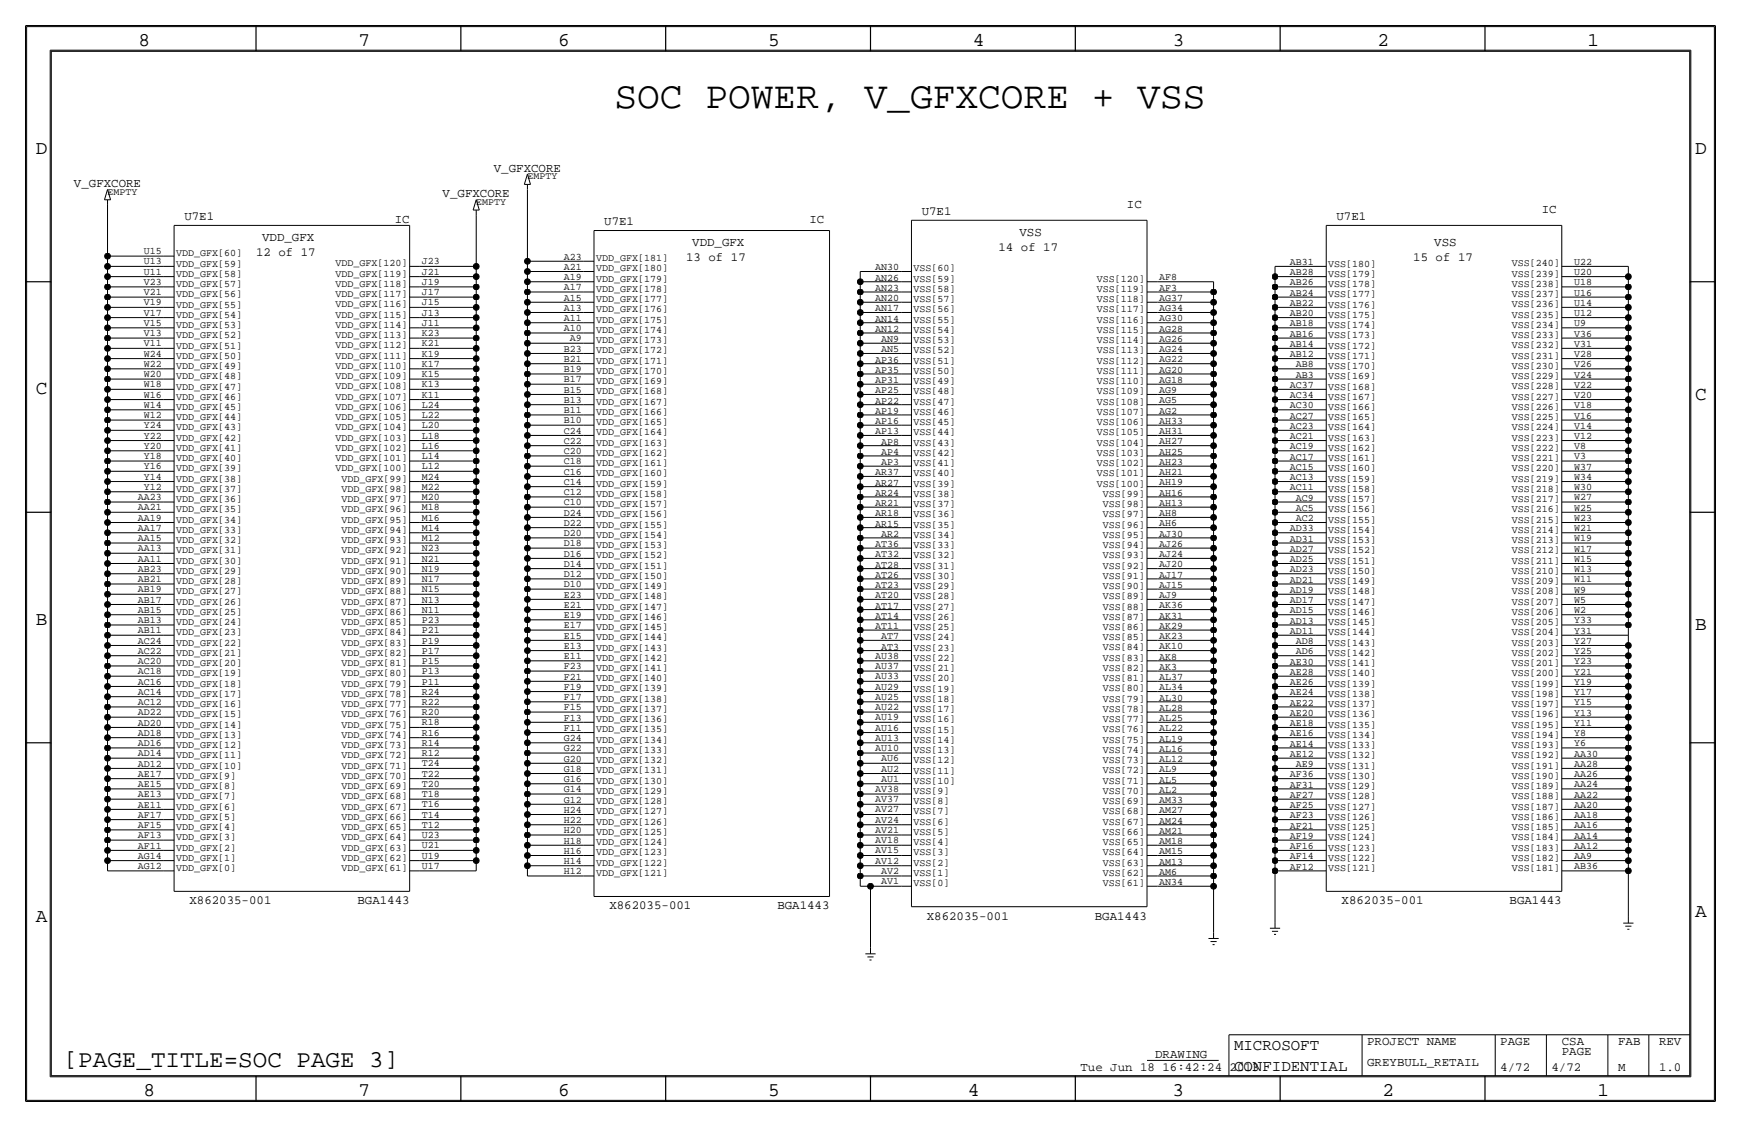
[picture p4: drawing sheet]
<svg xmlns="http://www.w3.org/2000/svg" width="432mm" height="279mm" viewBox="0 0 432 279" stroke-linecap="round" stroke-linejoin="round" font-family="sans-serif">
<defs><g id="words">
<text font-size="9.4" x="152.4" y="26.7">SOC POWER, V_GFXCORE + VSS</text>
<text font-size="6" x="15.8" y="264.6">[PAGE_TITLE=SOC PAGE 3]</text>
<g font-size="4.8">
<text x="34.3" y="11.4">8</text>
<text x="88.9" y="11.4">7</text>
<text x="138.5" y="11.4">6</text>
<text x="190.5" y="11.4">5</text>
<text x="241.3" y="11.4">4</text>
<text x="290.8" y="11.4">3</text>
<text x="341.6" y="11.4">2</text>
<text x="393.7" y="11.4">1</text>
<text x="8.9" y="38.1">D</text>
<text x="420.4" y="38.1">D</text>
<text x="8.9" y="97.8">C</text>
<text x="420.4" y="99.1">C</text>
<text x="8.9" y="154.9">B</text>
<text x="420.4" y="156.2">B</text>
<text x="420.4" y="227.3">A</text>
<text x="8.9" y="228.6">A</text>
<text x="35.6" y="271.8">8</text>
<text x="88.9" y="271.8">7</text>
<text x="138.4" y="271.8">6</text>
<text x="190.5" y="271.8">5</text>
<text x="240" y="271.8">4</text>
<text x="290.8" y="271.8">3</text>
<text x="342.9" y="271.8">2</text>
<text x="396.2" y="271.8">1</text>
</g>
<g font-size="3.9">
<text x="306.1" y="260.4">MICROSOFT</text>
<text x="306.1" y="265.4">CONFIDENTIAL</text>
</g>
<g font-size="3.1">
<text x="18.3" y="46.3">V_GFXCORE</text>
<text x="122.5" y="42.5">V_GFXCORE</text>
<text x="109.8" y="48.9">V_GFXCORE</text>
<text x="228.6" y="53.3">U7E1</text>
<text x="279.5" y="51.5">IC</text>
<text x="382.4" y="52.7">IC</text>
<text x="45.7" y="54.6">U7E1</text>
<text x="65" y="59.7">VDD_GFX</text>
<text x="97.9" y="55.3">IC</text>
<text x="149.9" y="55.9">U7E1</text>
<text x="200.8" y="55.3">IC</text>
<text x="252.9" y="58.4">VSS</text>
<text x="331.5" y="54.6">U7E1</text>
<text x="63.5" y="63.5">12 of 17</text>
<text x="170.2" y="64.8">13 of 17</text>
<text x="171.7" y="61">VDD_GFX</text>
<text x="247.7" y="62.2">14 of 17</text>
<text x="350.5" y="64.8">15 of 17</text>
<text x="355.7" y="61">VSS</text>
<text x="47" y="224.2">X862035-001</text>
<text x="88.7" y="224.2">BGA1443</text>
<text x="151.1" y="225.5">X862035-001</text>
<text x="192.8" y="225.5">BGA1443</text>
<text x="229.9" y="228">X862035-001</text>
<text x="271.5" y="228">BGA1443</text>
<text x="332.7" y="224.2">X862035-001</text>
<text x="374.4" y="224.2">BGA1443</text>
<text x="286.5" y="262.4">DRAWING</text>
<text x="339.1" y="259.1">PROJECT NAME</text>
<text x="372.1" y="259.1">PAGE</text>
<text x="387.4" y="259.1">CSA</text>
<text x="387.4" y="261.6">PAGE</text>
<text x="401.3" y="259.1">FAB</text>
<text x="411.5" y="259.1">REV</text>
<text x="268" y="265.4">Tue Jun 18 16:42:24 2013</text>
<text x="339.1" y="264.2">GREYBULL_RETAIL</text>
<text x="372.1" y="265.4">4/72</text>
<text x="384.8" y="265.4">4/72</text>
<text x="401.3" y="265.4">M</text>
<text x="411.5" y="265.4">1.0</text>
</g>
<g font-size="2.5">
<text x="130.8" y="44.4">EMPTY</text>
<text x="26.7" y="48.3">EMPTY</text>
<text x="118.1" y="50.8">EMPTY</text>
<text x="35.7" y="63">U15</text>
<text x="35.7" y="65.6">U13</text>
<text x="43.7" y="63.5">VDD_GFX[60]</text>
<text x="104.6" y="65.5">J23</text>
<text x="139.8" y="64.3">A23</text>
<text x="147.8" y="64.8">VDD_GFX[181]</text>
<text x="319.9" y="65.7">AB31</text>
<text x="390.4" y="65.6">U22</text>
<text x="35.7" y="68.1">U11</text>
<text x="35.7" y="70.7">V23</text>
<text x="43.7" y="66.1">VDD_GFX[59]</text>
<text x="43.7" y="68.6">VDD_GFX[58]</text>
<text x="43.7" y="71.2">VDD_GFX[57]</text>
<text x="83.2" y="66">VDD_GFX[120]</text>
<text x="83.2" y="68.6">VDD_GFX[119]</text>
<text x="83.2" y="71.1">VDD_GFX[118]</text>
<text x="104.6" y="68.1">J21</text>
<text x="104.6" y="70.6">J19</text>
<text x="139.8" y="66.9">A21</text>
<text x="139.8" y="69.4">A19</text>
<text x="139.8" y="72">A17</text>
<text x="147.8" y="69.8">VDD_GFX[179]</text>
<text x="147.8" y="67.3">VDD_GFX[180]</text>
<text x="217.1" y="67">AN30</text>
<text x="217.1" y="69.6">AN26</text>
<text x="226.6" y="67.3">VSS[60]</text>
<text x="226.6" y="69.8">VSS[59]</text>
<text x="272.1" y="69.8">VSS[120]</text>
<text x="287.5" y="69.5">AF8</text>
<text x="319.9" y="68.2">AB28</text>
<text x="319.9" y="70.8">AB26</text>
<text x="329.4" y="66.1">VSS[180]</text>
<text x="329.4" y="68.6">VSS[179]</text>
<text x="329.4" y="71.2">VSS[178]</text>
<text x="374.9" y="66">VSS[240]</text>
<text x="374.9" y="68.6">VSS[239]</text>
<text x="374.9" y="71.1">VSS[238]</text>
<text x="390.4" y="68.2">U20</text>
<text x="390.4" y="70.7">U18</text>
<text x="35.7" y="73.2">V21</text>
<text x="35.7" y="75.7">V19</text>
<text x="43.7" y="73.7">VDD_GFX[56]</text>
<text x="43.7" y="76.2">VDD_GFX[55]</text>
<text x="83.2" y="73.7">VDD_GFX[117]</text>
<text x="83.2" y="76.2">VDD_GFX[116]</text>
<text x="104.6" y="73.2">J17</text>
<text x="104.6" y="75.7">J15</text>
<text x="139.8" y="74.5">A15</text>
<text x="139.8" y="77">A13</text>
<text x="147.8" y="77.5">VDD_GFX[176]</text>
<text x="147.8" y="74.9">VDD_GFX[177]</text>
<text x="147.8" y="72.4">VDD_GFX[178]</text>
<text x="217.1" y="72.1">AN23</text>
<text x="217.1" y="74.6">AN20</text>
<text x="217.1" y="77.2">AN17</text>
<text x="226.6" y="72.4">VSS[58]</text>
<text x="226.6" y="77.4">VSS[56]</text>
<text x="226.6" y="74.9">VSS[57]</text>
<text x="272.1" y="72.4">VSS[119]</text>
<text x="272.1" y="74.9">VSS[118]</text>
<text x="272.1" y="77.5">VSS[117]</text>
<text x="287.5" y="72.1">AF3</text>
<text x="287.5" y="74.6">AG37</text>
<text x="287.5" y="77.1">AG34</text>
<text x="319.9" y="73.3">AB24</text>
<text x="319.9" y="75.8">AB22</text>
<text x="329.4" y="73.7">VSS[177]</text>
<text x="329.4" y="76.2">VSS[176]</text>
<text x="374.9" y="73.7">VSS[237]</text>
<text x="374.9" y="76.2">VSS[236]</text>
<text x="390.4" y="73.3">U16</text>
<text x="390.4" y="75.8">U14</text>
<text x="35.7" y="78.3">V17</text>
<text x="35.7" y="80.8">V15</text>
<text x="35.7" y="83.4">V13</text>
<text x="43.7" y="78.8">VDD_GFX[54]</text>
<text x="43.7" y="81.3">VDD_GFX[53]</text>
<text x="43.7" y="83.9">VDD_GFX[52]</text>
<text x="83.2" y="78.7">VDD_GFX[115]</text>
<text x="83.2" y="81.3">VDD_GFX[114]</text>
<text x="83.2" y="83.8">VDD_GFX[113]</text>
<text x="104.6" y="78.2">J13</text>
<text x="104.6" y="80.8">J11</text>
<text x="104.6" y="83.3">K23</text>
<text x="139.8" y="79.6">A11</text>
<text x="139.8" y="82.1">A10</text>
<text x="147.8" y="82.5">VDD_GFX[174]</text>
<text x="147.8" y="80">VDD_GFX[175]</text>
<text x="217.1" y="79.7">AN14</text>
<text x="217.1" y="82.3">AN12</text>
<text x="226.6" y="82.5">VSS[54]</text>
<text x="226.6" y="80">VSS[55]</text>
<text x="272.1" y="80">VSS[116]</text>
<text x="272.1" y="82.6">VSS[115]</text>
<text x="287.5" y="79.7">AG30</text>
<text x="287.5" y="82.2">AG28</text>
<text x="319.9" y="78.4">AB20</text>
<text x="319.9" y="80.9">AB18</text>
<text x="319.9" y="83.5">AB16</text>
<text x="329.4" y="78.8">VSS[175]</text>
<text x="329.4" y="81.3">VSS[174]</text>
<text x="329.4" y="83.9">VSS[173]</text>
<text x="374.9" y="78.7">VSS[235]</text>
<text x="374.9" y="81.3">VSS[234]</text>
<text x="374.9" y="83.8">VSS[233]</text>
<text x="390.4" y="78.3">U12</text>
<text x="390.4" y="80.9">U9</text>
<text x="390.4" y="83.4">V36</text>
<text x="35.7" y="85.9">V11</text>
<text x="35.7" y="88.4">W24</text>
<text x="43.7" y="86.4">VDD_GFX[51]</text>
<text x="43.7" y="88.9">VDD_GFX[50]</text>
<text x="83.2" y="86.4">VDD_GFX[112]</text>
<text x="83.2" y="88.9">VDD_GFX[111]</text>
<text x="104.6" y="85.9">K21</text>
<text x="104.6" y="88.4">K19</text>
<text x="139.8" y="87.2">B23</text>
<text x="139.8" y="89.7">B21</text>
<text x="141.3" y="84.7">A9</text>
<text x="147.8" y="85.1">VDD_GFX[173]</text>
<text x="147.8" y="87.6">VDD_GFX[172]</text>
<text x="217.1" y="89.9">AP36</text>
<text x="218.5" y="84.8">AN9</text>
<text x="218.5" y="87.3">AN5</text>
<text x="226.6" y="87.6">VSS[52]</text>
<text x="226.6" y="85.1">VSS[53]</text>
<text x="272.1" y="85.1">VSS[114]</text>
<text x="272.1" y="87.6">VSS[113]</text>
<text x="287.5" y="84.8">AG26</text>
<text x="287.5" y="87.3">AG24</text>
<text x="287.5" y="89.9">AG22</text>
<text x="319.9" y="86">AB14</text>
<text x="319.9" y="88.5">AB12</text>
<text x="329.4" y="86.4">VSS[172]</text>
<text x="329.4" y="88.9">VSS[171]</text>
<text x="374.9" y="86.4">VSS[232]</text>
<text x="374.9" y="88.9">VSS[231]</text>
<text x="390.4" y="86">V31</text>
<text x="390.4" y="88.5">V28</text>
<text x="35.7" y="91">W22</text>
<text x="35.7" y="93.5">W20</text>
<text x="43.7" y="91.5">VDD_GFX[49]</text>
<text x="43.7" y="94">VDD_GFX[48]</text>
<text x="83.2" y="91.4">VDD_GFX[110]</text>
<text x="83.2" y="94">VDD_GFX[109]</text>
<text x="104.6" y="90.9">K17</text>
<text x="104.6" y="93.5">K15</text>
<text x="139.8" y="92.3">B19</text>
<text x="139.8" y="94.8">B17</text>
<text x="147.8" y="95.2">VDD_GFX[169]</text>
<text x="147.8" y="92.7">VDD_GFX[170]</text>
<text x="147.8" y="90.2">VDD_GFX[171]</text>
<text x="217.1" y="92.4">AP35</text>
<text x="217.1" y="95">AP31</text>
<text x="226.6" y="95.2">VSS[49]</text>
<text x="226.6" y="92.7">VSS[50]</text>
<text x="226.6" y="90.1">VSS[51]</text>
<text x="272.1" y="90.2">VSS[112]</text>
<text x="272.1" y="92.7">VSS[111]</text>
<text x="272.1" y="95.2">VSS[110]</text>
<text x="287.5" y="92.4">AG20</text>
<text x="287.5" y="94.9">AG18</text>
<text x="321.4" y="91.1">AB8</text>
<text x="321.4" y="93.6">AB3</text>
<text x="329.4" y="91.5">VSS[170]</text>
<text x="329.4" y="94">VSS[169]</text>
<text x="374.9" y="91.4">VSS[230]</text>
<text x="374.9" y="94">VSS[229]</text>
<text x="390.4" y="91">V26</text>
<text x="390.4" y="93.6">V24</text>
<text x="35.7" y="96.1">W18</text>
<text x="35.7" y="98.6">W16</text>
<text x="35.7" y="101.1">W14</text>
<text x="43.7" y="96.6">VDD_GFX[47]</text>
<text x="43.7" y="99.1">VDD_GFX[46]</text>
<text x="43.7" y="101.6">VDD_GFX[45]</text>
<text x="83.2" y="96.5">VDD_GFX[108]</text>
<text x="83.2" y="99.1">VDD_GFX[107]</text>
<text x="83.2" y="101.6">VDD_GFX[106]</text>
<text x="104.6" y="96">K13</text>
<text x="104.6" y="98.6">K11</text>
<text x="104.6" y="101.1">L24</text>
<text x="139.8" y="97.4">B15</text>
<text x="139.8" y="99.9">B13</text>
<text x="147.8" y="100.3">VDD_GFX[167]</text>
<text x="147.8" y="97.8">VDD_GFX[168]</text>
<text x="217.1" y="97.5">AP25</text>
<text x="217.1" y="100.1">AP22</text>
<text x="226.6" y="100.3">VSS[47]</text>
<text x="226.6" y="97.8">VSS[48]</text>
<text x="272.1" y="97.8">VSS[109]</text>
<text x="272.1" y="100.3">VSS[108]</text>
<text x="287.5" y="97.5">AG9</text>
<text x="287.5" y="100">AG5</text>
<text x="319.9" y="96.2">AC37</text>
<text x="319.9" y="98.7">AC34</text>
<text x="319.9" y="101.2">AC30</text>
<text x="329.4" y="96.6">VSS[168]</text>
<text x="329.4" y="99.1">VSS[167]</text>
<text x="329.4" y="101.6">VSS[166]</text>
<text x="374.9" y="96.5">VSS[228]</text>
<text x="374.9" y="99.1">VSS[227]</text>
<text x="374.9" y="101.6">VSS[226]</text>
<text x="390.4" y="96.1">V22</text>
<text x="390.4" y="98.7">V20</text>
<text x="390.4" y="101.2">V18</text>
<text x="35.7" y="103.7">W12</text>
<text x="35.7" y="106.2">Y24</text>
<text x="43.7" y="104.2">VDD_GFX[44]</text>
<text x="43.7" y="106.7">VDD_GFX[43]</text>
<text x="83.2" y="104.1">VDD_GFX[105]</text>
<text x="83.2" y="106.7">VDD_GFX[104]</text>
<text x="104.6" y="103.6">L22</text>
<text x="104.6" y="106.2">L20</text>
<text x="139.8" y="102.4">B11</text>
<text x="139.8" y="105">B10</text>
<text x="139.8" y="107.5">C24</text>
<text x="147.8" y="105.4">VDD_GFX[165]</text>
<text x="147.8" y="102.9">VDD_GFX[166]</text>
<text x="147.8" y="107.9">VDD_GFX[164]</text>
<text x="217.1" y="102.6">AP19</text>
<text x="217.1" y="105.1">AP16</text>
<text x="217.1" y="107.7">AP13</text>
<text x="226.6" y="107.9">VSS[44]</text>
<text x="226.6" y="105.4">VSS[45]</text>
<text x="226.6" y="102.8">VSS[46]</text>
<text x="272.1" y="102.9">VSS[107]</text>
<text x="272.1" y="105.4">VSS[106]</text>
<text x="272.1" y="107.9">VSS[105]</text>
<text x="287.5" y="102.6">AG2</text>
<text x="287.5" y="105.1">AH33</text>
<text x="287.5" y="107.6">AH31</text>
<text x="319.9" y="103.8">AC27</text>
<text x="319.9" y="106.3">AC23</text>
<text x="329.4" y="104.2">VSS[165]</text>
<text x="329.4" y="106.7">VSS[164]</text>
<text x="374.9" y="104.1">VSS[225]</text>
<text x="374.9" y="106.7">VSS[224]</text>
<text x="390.4" y="103.8">V16</text>
<text x="390.4" y="106.3">V14</text>
<text x="35.7" y="108.8">Y22</text>
<text x="35.7" y="111.3">Y20</text>
<text x="35.7" y="113.8">Y18</text>
<text x="43.7" y="109.3">VDD_GFX[42]</text>
<text x="43.7" y="111.8">VDD_GFX[41]</text>
<text x="83.2" y="109.2">VDD_GFX[103]</text>
<text x="83.2" y="111.8">VDD_GFX[102]</text>
<text x="104.6" y="108.7">L18</text>
<text x="104.6" y="111.3">L16</text>
<text x="104.6" y="113.8">L14</text>
<text x="139.8" y="110.1">C22</text>
<text x="139.8" y="112.6">C20</text>
<text x="147.8" y="113">VDD_GFX[162]</text>
<text x="147.8" y="110.5">VDD_GFX[163]</text>
<text x="218.5" y="110.2">AP8</text>
<text x="218.5" y="112.8">AP4</text>
<text x="226.6" y="113">VSS[42]</text>
<text x="226.6" y="110.5">VSS[43]</text>
<text x="272.1" y="110.5">VSS[104]</text>
<text x="272.1" y="113">VSS[103]</text>
<text x="287.5" y="110.2">AH27</text>
<text x="287.5" y="112.7">AH25</text>
<text x="319.9" y="108.9">AC21</text>
<text x="319.9" y="111.4">AC19</text>
<text x="319.9" y="114">AC17</text>
<text x="329.4" y="109.3">VSS[163]</text>
<text x="329.4" y="111.8">VSS[162]</text>
<text x="374.9" y="109.2">VSS[223]</text>
<text x="374.9" y="111.8">VSS[222]</text>
<text x="390.4" y="108.8">V12</text>
<text x="390.4" y="111.4">V8</text>
<text x="390.4" y="113.9">V3</text>
<text x="35.7" y="116.4">Y16</text>
<text x="35.7" y="118.9">Y14</text>
<text x="43.7" y="114.3">VDD_GFX[40]</text>
<text x="43.7" y="116.9">VDD_GFX[39]</text>
<text x="43.7" y="119.4">VDD_GFX[38]</text>
<text x="83.2" y="114.3">VDD_GFX[101]</text>
<text x="83.2" y="116.9">VDD_GFX[100]</text>
<text x="84.7" y="119.4">VDD_GFX[99]</text>
<text x="104.6" y="116.3">L12</text>
<text x="104.6" y="118.9">M24</text>
<text x="139.8" y="115.1">C18</text>
<text x="139.8" y="117.7">C16</text>
<text x="147.8" y="118.1">VDD_GFX[160]</text>
<text x="147.8" y="115.6">VDD_GFX[161]</text>
<text x="217.1" y="117.8">AR37</text>
<text x="218.5" y="115.3">AP3</text>
<text x="226.6" y="118.1">VSS[40]</text>
<text x="226.6" y="115.5">VSS[41]</text>
<text x="272.1" y="115.6">VSS[102]</text>
<text x="272.1" y="118.1">VSS[101]</text>
<text x="287.5" y="115.3">AH23</text>
<text x="287.5" y="117.8">AH21</text>
<text x="319.9" y="116.5">AC15</text>
<text x="319.9" y="119">AC13</text>
<text x="329.4" y="114.3">VSS[161]</text>
<text x="329.4" y="116.9">VSS[160]</text>
<text x="329.4" y="119.4">VSS[159]</text>
<text x="374.9" y="114.3">VSS[221]</text>
<text x="374.9" y="116.9">VSS[220]</text>
<text x="374.9" y="119.4">VSS[219]</text>
<text x="390.4" y="116.5">W37</text>
<text x="390.4" y="119">W34</text>
<text x="34.2" y="124">AA23</text>
<text x="35.7" y="121.5">Y12</text>
<text x="43.7" y="122">VDD_GFX[37]</text>
<text x="43.7" y="124.5">VDD_GFX[36]</text>
<text x="84.7" y="121.9">VDD_GFX[98]</text>
<text x="84.7" y="124.5">VDD_GFX[97]</text>
<text x="104.6" y="121.4">M22</text>
<text x="104.6" y="124">M20</text>
<text x="139.8" y="120.2">C14</text>
<text x="139.8" y="122.8">C12</text>
<text x="139.8" y="125.3">C10</text>
<text x="147.8" y="125.7">VDD_GFX[157]</text>
<text x="147.8" y="123.2">VDD_GFX[158]</text>
<text x="147.8" y="120.6">VDD_GFX[159]</text>
<text x="217.1" y="120.4">AR27</text>
<text x="217.1" y="122.9">AR24</text>
<text x="217.1" y="125.5">AR21</text>
<text x="226.6" y="125.7">VSS[37]</text>
<text x="226.6" y="123.2">VSS[38]</text>
<text x="226.6" y="120.6">VSS[39]</text>
<text x="272.1" y="120.6">VSS[100]</text>
<text x="273.6" y="123.2">VSS[99]</text>
<text x="273.6" y="125.7">VSS[98]</text>
<text x="287.5" y="120.3">AH19</text>
<text x="287.5" y="122.9">AH16</text>
<text x="287.5" y="125.4">AH13</text>
<text x="319.9" y="121.6">AC11</text>
<text x="321.4" y="124.1">AC9</text>
<text x="329.4" y="122">VSS[158]</text>
<text x="329.4" y="124.5">VSS[157]</text>
<text x="374.9" y="121.9">VSS[218]</text>
<text x="374.9" y="124.5">VSS[217]</text>
<text x="390.4" y="121.5">W30</text>
<text x="390.4" y="124.1">W27</text>
<text x="34.2" y="126.5">AA21</text>
<text x="34.2" y="129.1">AA19</text>
<text x="34.2" y="131.6">AA17</text>
<text x="43.7" y="127.1">VDD_GFX[35]</text>
<text x="43.7" y="129.6">VDD_GFX[34]</text>
<text x="84.7" y="127">VDD_GFX[96]</text>
<text x="84.7" y="129.6">VDD_GFX[95]</text>
<text x="104.6" y="126.5">M18</text>
<text x="104.6" y="129">M16</text>
<text x="104.6" y="131.6">M14</text>
<text x="139.8" y="127.9">D24</text>
<text x="139.8" y="130.4">D22</text>
<text x="147.8" y="130.8">VDD_GFX[155]</text>
<text x="147.8" y="128.3">VDD_GFX[156]</text>
<text x="217.1" y="128">AR18</text>
<text x="217.1" y="130.5">AR15</text>
<text x="226.6" y="130.8">VSS[35]</text>
<text x="226.6" y="128.2">VSS[36]</text>
<text x="273.6" y="128.3">VSS[97]</text>
<text x="273.6" y="130.8">VSS[96]</text>
<text x="287.5" y="128">AH8</text>
<text x="287.5" y="130.5">AH6</text>
<text x="319.9" y="131.7">AD33</text>
<text x="321.4" y="126.7">AC5</text>
<text x="321.4" y="129.2">AC2</text>
<text x="329.4" y="127.1">VSS[156]</text>
<text x="329.4" y="129.6">VSS[155]</text>
<text x="374.9" y="127">VSS[216]</text>
<text x="374.9" y="129.6">VSS[215]</text>
<text x="390.4" y="126.6">W25</text>
<text x="390.4" y="129.2">W23</text>
<text x="390.4" y="131.7">W21</text>
<text x="34.2" y="134.2">AA15</text>
<text x="34.2" y="136.7">AA13</text>
<text x="43.7" y="132.1">VDD_GFX[33]</text>
<text x="43.7" y="134.7">VDD_GFX[32]</text>
<text x="43.7" y="137.2">VDD_GFX[31]</text>
<text x="84.7" y="132.1">VDD_GFX[94]</text>
<text x="84.7" y="134.6">VDD_GFX[93]</text>
<text x="84.7" y="137.2">VDD_GFX[92]</text>
<text x="104.6" y="134.1">M12</text>
<text x="104.6" y="136.7">N23</text>
<text x="139.8" y="132.9">D20</text>
<text x="139.8" y="135.5">D18</text>
<text x="147.8" y="135.9">VDD_GFX[153]</text>
<text x="147.8" y="133.3">VDD_GFX[154]</text>
<text x="217.1" y="135.6">AT36</text>
<text x="218.5" y="133.1">AR2</text>
<text x="226.6" y="135.9">VSS[33]</text>
<text x="226.6" y="133.3">VSS[34]</text>
<text x="273.6" y="133.3">VSS[95]</text>
<text x="273.6" y="135.9">VSS[94]</text>
<text x="287.5" y="133">AJ30</text>
<text x="287.5" y="135.6">AJ26</text>
<text x="319.9" y="134.3">AD31</text>
<text x="319.9" y="136.8">AD27</text>
<text x="329.4" y="132.1">VSS[154]</text>
<text x="329.4" y="134.7">VSS[153]</text>
<text x="329.4" y="137.2">VSS[152]</text>
<text x="374.9" y="132.1">VSS[214]</text>
<text x="374.9" y="134.6">VSS[213]</text>
<text x="374.9" y="137.2">VSS[212]</text>
<text x="390.4" y="134.2">W19</text>
<text x="390.4" y="136.8">W17</text>
<text x="34.2" y="139.2">AA11</text>
<text x="34.2" y="141.8">AB23</text>
<text x="43.7" y="139.8">VDD_GFX[30]</text>
<text x="43.7" y="142.3">VDD_GFX[29]</text>
<text x="84.7" y="139.7">VDD_GFX[91]</text>
<text x="84.7" y="142.3">VDD_GFX[90]</text>
<text x="104.6" y="139.2">N21</text>
<text x="104.6" y="141.8">N19</text>
<text x="139.8" y="138">D16</text>
<text x="139.8" y="140.6">D14</text>
<text x="139.8" y="143.1">D12</text>
<text x="147.8" y="143.5">VDD_GFX[150]</text>
<text x="147.8" y="141">VDD_GFX[151]</text>
<text x="147.8" y="138.4">VDD_GFX[152]</text>
<text x="217.1" y="138.2">AT32</text>
<text x="217.1" y="140.7">AT28</text>
<text x="217.1" y="143.2">AT26</text>
<text x="226.6" y="143.5">VSS[30]</text>
<text x="226.6" y="141">VSS[31]</text>
<text x="226.6" y="138.4">VSS[32]</text>
<text x="273.6" y="138.4">VSS[93]</text>
<text x="273.6" y="141">VSS[92]</text>
<text x="273.6" y="143.5">VSS[91]</text>
<text x="287.5" y="138.1">AJ24</text>
<text x="287.5" y="140.7">AJ20</text>
<text x="287.5" y="143.2">AJ17</text>
<text x="319.9" y="139.4">AD25</text>
<text x="319.9" y="141.9">AD23</text>
<text x="329.4" y="139.8">VSS[151]</text>
<text x="329.4" y="142.3">VSS[150]</text>
<text x="374.9" y="139.7">VSS[211]</text>
<text x="374.9" y="142.3">VSS[210]</text>
<text x="390.4" y="139.3">W15</text>
<text x="390.4" y="141.9">W13</text>
<text x="34.2" y="144.3">AB21</text>
<text x="34.2" y="146.9">AB19</text>
<text x="34.2" y="149.4">AB17</text>
<text x="43.7" y="144.8">VDD_GFX[28]</text>
<text x="43.7" y="147.4">VDD_GFX[27]</text>
<text x="43.7" y="149.9">VDD_GFX[26]</text>
<text x="84.7" y="144.8">VDD_GFX[89]</text>
<text x="84.7" y="147.3">VDD_GFX[88]</text>
<text x="84.7" y="149.9">VDD_GFX[87]</text>
<text x="104.6" y="144.3">N17</text>
<text x="104.6" y="146.8">N15</text>
<text x="104.6" y="149.4">N13</text>
<text x="139.8" y="145.6">D10</text>
<text x="139.8" y="148.2">E23</text>
<text x="147.8" y="146">VDD_GFX[149]</text>
<text x="147.8" y="148.6">VDD_GFX[148]</text>
<text x="217.1" y="145.8">AT23</text>
<text x="217.1" y="148.3">AT20</text>
<text x="226.6" y="148.6">VSS[28]</text>
<text x="226.6" y="146">VSS[29]</text>
<text x="273.6" y="146">VSS[90]</text>
<text x="273.6" y="148.6">VSS[89]</text>
<text x="287.5" y="145.7">AJ15</text>
<text x="287.5" y="148.3">AJ9</text>
<text x="319.9" y="144.4">AD21</text>
<text x="319.9" y="147">AD19</text>
<text x="319.9" y="149.5">AD17</text>
<text x="329.4" y="144.8">VSS[149]</text>
<text x="329.4" y="147.4">VSS[148]</text>
<text x="329.4" y="149.9">VSS[147]</text>
<text x="374.9" y="144.8">VSS[209]</text>
<text x="374.9" y="147.3">VSS[208]</text>
<text x="374.9" y="149.9">VSS[207]</text>
<text x="390.4" y="144.4">W11</text>
<text x="390.4" y="146.9">W9</text>
<text x="390.4" y="149.5">W5</text>
<text x="34.2" y="152">AB15</text>
<text x="34.2" y="154.5">AB13</text>
<text x="43.7" y="152.5">VDD_GFX[25]</text>
<text x="43.7" y="155">VDD_GFX[24]</text>
<text x="84.7" y="152.4">VDD_GFX[86]</text>
<text x="84.7" y="155">VDD_GFX[85]</text>
<text x="104.6" y="151.9">N11</text>
<text x="104.6" y="154.5">P23</text>
<text x="139.8" y="150.7">E21</text>
<text x="139.8" y="153.3">E19</text>
<text x="139.8" y="155.8">E17</text>
<text x="147.8" y="153.6">VDD_GFX[146]</text>
<text x="147.8" y="151.1">VDD_GFX[147]</text>
<text x="217.1" y="150.9">AT17</text>
<text x="217.1" y="153.4">AT14</text>
<text x="217.1" y="155.9">AT11</text>
<text x="226.6" y="153.7">VSS[26]</text>
<text x="226.6" y="151.1">VSS[27]</text>
<text x="273.6" y="151.1">VSS[88]</text>
<text x="273.6" y="153.7">VSS[87]</text>
<text x="287.5" y="150.8">AK36</text>
<text x="287.5" y="153.4">AK31</text>
<text x="287.5" y="155.9">AK29</text>
<text x="319.9" y="152.1">AD15</text>
<text x="319.9" y="154.6">AD13</text>
<text x="329.4" y="152.5">VSS[146]</text>
<text x="329.4" y="155">VSS[145]</text>
<text x="374.9" y="152.4">VSS[206]</text>
<text x="374.9" y="155">VSS[205]</text>
<text x="390.4" y="152">W2</text>
<text x="390.4" y="154.6">Y33</text>
<text x="34.2" y="157">AB11</text>
<text x="34.2" y="159.6">AC24</text>
<text x="43.7" y="157.5">VDD_GFX[23]</text>
<text x="43.7" y="160.1">VDD_GFX[22]</text>
<text x="84.7" y="157.5">VDD_GFX[84]</text>
<text x="84.7" y="160">VDD_GFX[83]</text>
<text x="104.6" y="157">P21</text>
<text x="104.6" y="159.5">P19</text>
<text x="139.8" y="158.3">E15</text>
<text x="139.8" y="160.9">E13</text>
<text x="147.8" y="161.3">VDD_GFX[143]</text>
<text x="147.8" y="158.7">VDD_GFX[144]</text>
<text x="147.8" y="156.2">VDD_GFX[145]</text>
<text x="218.5" y="158.5">AT7</text>
<text x="218.5" y="161">AT3</text>
<text x="226.6" y="161.3">VSS[23]</text>
<text x="226.6" y="158.7">VSS[24]</text>
<text x="226.6" y="156.2">VSS[25]</text>
<text x="273.6" y="161.3">VSS[84]</text>
<text x="273.6" y="156.2">VSS[86]</text>
<text x="273.6" y="158.7">VSS[85]</text>
<text x="287.5" y="158.4">AK23</text>
<text x="287.5" y="161">AK10</text>
<text x="319.9" y="157.1">AD11</text>
<text x="321.4" y="159.7">AD8</text>
<text x="329.4" y="157.5">VSS[144]</text>
<text x="329.4" y="160.1">VSS[143]</text>
<text x="374.9" y="157.5">VSS[204]</text>
<text x="374.9" y="160">VSS[203]</text>
<text x="390.4" y="157.1">Y31</text>
<text x="390.4" y="159.6">Y27</text>
<text x="34.2" y="162.1">AC22</text>
<text x="34.2" y="164.7">AC20</text>
<text x="34.2" y="167.2">AC18</text>
<text x="43.7" y="162.6">VDD_GFX[21]</text>
<text x="43.7" y="165.2">VDD_GFX[20]</text>
<text x="43.7" y="167.7">VDD_GFX[19]</text>
<text x="84.7" y="162.6">VDD_GFX[82]</text>
<text x="84.7" y="165.1">VDD_GFX[81]</text>
<text x="84.7" y="167.7">VDD_GFX[80]</text>
<text x="104.6" y="162.1">P17</text>
<text x="104.6" y="164.6">P15</text>
<text x="104.6" y="167.2">P13</text>
<text x="139.8" y="163.4">E11</text>
<text x="139.8" y="166">F23</text>
<text x="147.8" y="163.8">VDD_GFX[142]</text>
<text x="147.8" y="166.3">VDD_GFX[141]</text>
<text x="217.1" y="163.3">AU38</text>
<text x="217.1" y="165.9">AU37</text>
<text x="226.6" y="166.4">VSS[21]</text>
<text x="226.6" y="163.8">VSS[22]</text>
<text x="273.6" y="163.8">VSS[83]</text>
<text x="273.6" y="166.3">VSS[82]</text>
<text x="287.5" y="163.5">AK8</text>
<text x="287.5" y="166.1">AK3</text>
<text x="319.9" y="164.8">AE30</text>
<text x="319.9" y="167.3">AE28</text>
<text x="321.4" y="162.2">AD6</text>
<text x="329.4" y="162.6">VSS[142]</text>
<text x="329.4" y="165.2">VSS[141]</text>
<text x="329.4" y="167.7">VSS[140]</text>
<text x="374.9" y="162.6">VSS[202]</text>
<text x="374.9" y="165.1">VSS[201]</text>
<text x="374.9" y="167.7">VSS[200]</text>
<text x="390.4" y="162.2">Y25</text>
<text x="390.4" y="164.7">Y23</text>
<text x="390.4" y="167.3">Y21</text>
<text x="34.2" y="169.7">AC16</text>
<text x="34.2" y="172.3">AC14</text>
<text x="43.7" y="170.2">VDD_GFX[18]</text>
<text x="43.7" y="172.8">VDD_GFX[17]</text>
<text x="84.7" y="170.2">VDD_GFX[79]</text>
<text x="84.7" y="172.7">VDD_GFX[78]</text>
<text x="104.6" y="169.7">P11</text>
<text x="104.6" y="172.2">R24</text>
<text x="139.8" y="168.5">F21</text>
<text x="139.8" y="171">F19</text>
<text x="139.8" y="173.6">F17</text>
<text x="147.8" y="174">VDD_GFX[138]</text>
<text x="147.8" y="171.4">VDD_GFX[139]</text>
<text x="147.8" y="168.9">VDD_GFX[140]</text>
<text x="217.1" y="168.4">AU33</text>
<text x="217.1" y="170.9">AU29</text>
<text x="217.1" y="173.5">AU25</text>
<text x="226.6" y="174">VSS[18]</text>
<text x="226.6" y="171.4">VSS[19]</text>
<text x="226.6" y="168.9">VSS[20]</text>
<text x="273.6" y="168.9">VSS[81]</text>
<text x="273.6" y="171.4">VSS[80]</text>
<text x="273.6" y="174">VSS[79]</text>
<text x="287.5" y="168.6">AL37</text>
<text x="287.5" y="171.2">AL34</text>
<text x="287.5" y="173.7">AL30</text>
<text x="319.9" y="169.8">AE26</text>
<text x="319.9" y="172.4">AE24</text>
<text x="329.4" y="170.2">VSS[139]</text>
<text x="329.4" y="172.8">VSS[138]</text>
<text x="374.9" y="170.2">VSS[199]</text>
<text x="374.9" y="172.7">VSS[198]</text>
<text x="390.4" y="169.8">Y19</text>
<text x="390.4" y="172.3">Y17</text>
<text x="34.2" y="174.8">AC12</text>
<text x="34.2" y="177.4">AD22</text>
<text x="34.2" y="179.9">AD20</text>
<text x="43.7" y="175.3">VDD_GFX[16]</text>
<text x="43.7" y="177.9">VDD_GFX[15]</text>
<text x="84.7" y="175.3">VDD_GFX[77]</text>
<text x="84.7" y="177.8">VDD_GFX[76]</text>
<text x="104.6" y="174.8">R22</text>
<text x="104.6" y="177.3">R20</text>
<text x="104.6" y="179.9">R18</text>
<text x="139.8" y="176.1">F15</text>
<text x="139.8" y="178.7">F13</text>
<text x="147.8" y="179">VDD_GFX[136]</text>
<text x="147.8" y="176.5">VDD_GFX[137]</text>
<text x="217.1" y="176">AU22</text>
<text x="217.1" y="178.6">AU19</text>
<text x="226.6" y="179.1">VSS[16]</text>
<text x="226.6" y="176.5">VSS[17]</text>
<text x="273.6" y="176.5">VSS[78]</text>
<text x="273.6" y="179">VSS[77]</text>
<text x="287.5" y="176.2">AL28</text>
<text x="287.5" y="178.8">AL25</text>
<text x="319.9" y="174.9">AE22</text>
<text x="319.9" y="177.5">AE20</text>
<text x="329.4" y="175.3">VSS[137]</text>
<text x="329.4" y="177.9">VSS[136]</text>
<text x="374.9" y="175.3">VSS[197]</text>
<text x="374.9" y="177.8">VSS[196]</text>
<text x="390.4" y="174.9">Y15</text>
<text x="390.4" y="177.4">Y13</text>
<text x="390.4" y="180">Y11</text>
<text x="34.2" y="182.4">AD18</text>
<text x="34.2" y="185">AD16</text>
<text x="43.7" y="180.4">VDD_GFX[14]</text>
<text x="43.7" y="182.9">VDD_GFX[13]</text>
<text x="43.7" y="185.5">VDD_GFX[12]</text>
<text x="84.7" y="180.4">VDD_GFX[75]</text>
<text x="84.7" y="182.9">VDD_GFX[74]</text>
<text x="84.7" y="185.4">VDD_GFX[73]</text>
<text x="104.6" y="182.4">R16</text>
<text x="104.6" y="184.9">R14</text>
<text x="139.8" y="181.2">F11</text>
<text x="139.8" y="183.7">G24</text>
<text x="147.8" y="181.6">VDD_GFX[135]</text>
<text x="147.8" y="184.1">VDD_GFX[134]</text>
<text x="217.1" y="181.1">AU16</text>
<text x="217.1" y="183.6">AU13</text>
<text x="226.6" y="184.1">VSS[14]</text>
<text x="226.6" y="181.6">VSS[15]</text>
<text x="273.6" y="181.6">VSS[76]</text>
<text x="273.6" y="184.1">VSS[75]</text>
<text x="287.5" y="181.3">AL22</text>
<text x="287.5" y="183.9">AL19</text>
<text x="319.9" y="180">AE18</text>
<text x="319.9" y="182.5">AE16</text>
<text x="319.9" y="185.1">AE14</text>
<text x="329.4" y="180.4">VSS[135]</text>
<text x="329.4" y="182.9">VSS[134]</text>
<text x="329.4" y="185.5">VSS[133]</text>
<text x="374.9" y="180.4">VSS[195]</text>
<text x="374.9" y="182.9">VSS[194]</text>
<text x="374.9" y="185.4">VSS[193]</text>
<text x="390.4" y="182.5">Y8</text>
<text x="390.4" y="185.1">Y6</text>
<text x="34.2" y="187.5">AD14</text>
<text x="34.2" y="190.1">AD12</text>
<text x="43.7" y="188">VDD_GFX[11]</text>
<text x="43.7" y="190.6">VDD_GFX[10]</text>
<text x="84.7" y="188">VDD_GFX[72]</text>
<text x="84.7" y="190.5">VDD_GFX[71]</text>
<text x="104.6" y="187.5">R12</text>
<text x="104.6" y="190">T24</text>
<text x="139.8" y="186.3">G22</text>
<text x="139.8" y="188.8">G20</text>
<text x="139.8" y="191.4">G18</text>
<text x="147.8" y="191.7">VDD_GFX[131]</text>
<text x="147.8" y="189.2">VDD_GFX[132]</text>
<text x="147.8" y="186.7">VDD_GFX[133]</text>
<text x="217.1" y="186.2">AU10</text>
<text x="218.5" y="188.7">AU6</text>
<text x="218.5" y="191.3">AU2</text>
<text x="226.6" y="191.8">VSS[11]</text>
<text x="226.6" y="189.2">VSS[12]</text>
<text x="226.6" y="186.7">VSS[13]</text>
<text x="273.6" y="186.7">VSS[74]</text>
<text x="273.6" y="189.2">VSS[73]</text>
<text x="273.6" y="191.8">VSS[72]</text>
<text x="287.5" y="186.4">AL16</text>
<text x="287.5" y="188.9">AL12</text>
<text x="287.5" y="191.5">AL9</text>
<text x="319.9" y="187.6">AE12</text>
<text x="321.4" y="190.2">AE9</text>
<text x="329.4" y="188">VSS[132]</text>
<text x="329.4" y="190.6">VSS[131]</text>
<text x="374.9" y="188">VSS[192]</text>
<text x="374.9" y="190.5">VSS[191]</text>
<text x="390.4" y="187.6">AA30</text>
<text x="390.4" y="190.1">AA28</text>
<text x="34.2" y="192.6">AE17</text>
<text x="34.2" y="195.1">AE15</text>
<text x="34.2" y="197.7">AE13</text>
<text x="43.7" y="193.1">VDD_GFX[9]</text>
<text x="43.7" y="195.6">VDD_GFX[8]</text>
<text x="84.7" y="193.1">VDD_GFX[70]</text>
<text x="84.7" y="195.6">VDD_GFX[69]</text>
<text x="104.6" y="192.6">T22</text>
<text x="104.6" y="195.1">T20</text>
<text x="104.6" y="197.6">T18</text>
<text x="139.8" y="193.9">G16</text>
<text x="139.8" y="196.4">G14</text>
<text x="147.8" y="196.8">VDD_GFX[129]</text>
<text x="147.8" y="194.3">VDD_GFX[130]</text>
<text x="217.1" y="196.3">AV38</text>
<text x="218.5" y="193.8">AU1</text>
<text x="226.6" y="196.8">VSS[9]</text>
<text x="226.6" y="194.3">VSS[10]</text>
<text x="273.6" y="194.3">VSS[71]</text>
<text x="273.6" y="196.8">VSS[70]</text>
<text x="287.5" y="194">AL5</text>
<text x="287.5" y="196.6">AL2</text>
<text x="319.9" y="192.7">AF36</text>
<text x="319.9" y="195.3">AF31</text>
<text x="319.9" y="197.8">AF27</text>
<text x="329.4" y="193.1">VSS[130]</text>
<text x="329.4" y="195.6">VSS[129]</text>
<text x="374.9" y="193.1">VSS[190]</text>
<text x="374.9" y="195.6">VSS[189]</text>
<text x="390.4" y="192.7">AA26</text>
<text x="390.4" y="195.2">AA24</text>
<text x="390.4" y="197.8">AA22</text>
<text x="34.2" y="200.2">AE11</text>
<text x="34.2" y="202.8">AF17</text>
<text x="43.7" y="198.2">VDD_GFX[7]</text>
<text x="43.7" y="200.7">VDD_GFX[6]</text>
<text x="43.7" y="203.3">VDD_GFX[5]</text>
<text x="84.7" y="198.2">VDD_GFX[68]</text>
<text x="84.7" y="200.7">VDD_GFX[67]</text>
<text x="84.7" y="203.2">VDD_GFX[66]</text>
<text x="104.6" y="200.2">T16</text>
<text x="104.6" y="202.7">T14</text>
<text x="139.8" y="199">G12</text>
<text x="139.8" y="201.5">H24</text>
<text x="147.8" y="199.4">VDD_GFX[128]</text>
<text x="147.8" y="201.9">VDD_GFX[127]</text>
<text x="217.1" y="198.9">AV37</text>
<text x="217.1" y="201.4">AV27</text>
<text x="217.1" y="204">AV24</text>
<text x="226.6" y="201.9">VSS[7]</text>
<text x="226.6" y="199.4">VSS[8]</text>
<text x="273.6" y="199.4">VSS[69]</text>
<text x="273.6" y="201.9">VSS[68]</text>
<text x="287.5" y="199.1">AM33</text>
<text x="287.5" y="201.6">AM27</text>
<text x="319.9" y="200.3">AF25</text>
<text x="319.9" y="202.9">AF23</text>
<text x="329.4" y="198.2">VSS[128]</text>
<text x="329.4" y="200.7">VSS[127]</text>
<text x="329.4" y="203.3">VSS[126]</text>
<text x="374.9" y="198.2">VSS[188]</text>
<text x="374.9" y="200.7">VSS[187]</text>
<text x="374.9" y="203.2">VSS[186]</text>
<text x="390.4" y="200.3">AA20</text>
<text x="390.4" y="202.8">AA18</text>
<text x="34.2" y="205.3">AF15</text>
<text x="34.2" y="207.8">AF13</text>
<text x="43.7" y="205.8">VDD_GFX[4]</text>
<text x="43.7" y="208.4">VDD_GFX[3]</text>
<text x="84.7" y="205.8">VDD_GFX[65]</text>
<text x="84.7" y="208.3">VDD_GFX[64]</text>
<text x="104.6" y="205.3">T12</text>
<text x="104.6" y="207.8">U23</text>
<text x="139.8" y="204.1">H22</text>
<text x="139.8" y="206.6">H20</text>
<text x="139.8" y="209.2">H18</text>
<text x="147.8" y="209.5">VDD_GFX[124]</text>
<text x="147.8" y="207">VDD_GFX[125]</text>
<text x="147.8" y="204.4">VDD_GFX[126]</text>
<text x="217.1" y="206.5">AV21</text>
<text x="217.1" y="209.1">AV18</text>
<text x="226.6" y="209.5">VSS[4]</text>
<text x="226.6" y="207">VSS[5]</text>
<text x="226.6" y="204.5">VSS[6]</text>
<text x="273.6" y="204.4">VSS[67]</text>
<text x="273.6" y="207">VSS[66]</text>
<text x="273.6" y="209.5">VSS[65]</text>
<text x="287.5" y="204.2">AM24</text>
<text x="287.5" y="206.7">AM21</text>
<text x="287.5" y="209.3">AM18</text>
<text x="319.9" y="205.4">AF21</text>
<text x="319.9" y="208">AF19</text>
<text x="329.4" y="205.8">VSS[125]</text>
<text x="329.4" y="208.4">VSS[124]</text>
<text x="374.9" y="205.8">VSS[185]</text>
<text x="374.9" y="208.3">VSS[184]</text>
<text x="390.4" y="205.4">AA16</text>
<text x="390.4" y="207.9">AA14</text>
<text x="34.2" y="210.4">AF11</text>
<text x="34.2" y="212.9">AG14</text>
<text x="34.2" y="215.5">AG12</text>
<text x="43.7" y="210.9">VDD_GFX[2]</text>
<text x="43.7" y="213.4">VDD_GFX[1]</text>
<text x="43.7" y="216">VDD_GFX[0]</text>
<text x="84.7" y="210.9">VDD_GFX[63]</text>
<text x="84.7" y="213.4">VDD_GFX[62]</text>
<text x="84.7" y="215.9">VDD_GFX[61]</text>
<text x="104.6" y="210.3">U21</text>
<text x="104.6" y="212.9">U19</text>
<text x="104.6" y="215.4">U17</text>
<text x="139.8" y="211.7">H16</text>
<text x="139.8" y="214.2">H14</text>
<text x="147.8" y="214.6">VDD_GFX[122]</text>
<text x="147.8" y="212.1">VDD_GFX[123]</text>
<text x="217.1" y="211.6">AV15</text>
<text x="217.1" y="214.1">AV12</text>
<text x="226.6" y="214.6">VSS[2]</text>
<text x="226.6" y="212.1">VSS[3]</text>
<text x="273.6" y="212.1">VSS[64]</text>
<text x="273.6" y="214.6">VSS[63]</text>
<text x="287.5" y="211.8">AM15</text>
<text x="287.5" y="214.3">AM13</text>
<text x="319.9" y="210.5">AF16</text>
<text x="319.9" y="213">AF14</text>
<text x="319.9" y="215.6">AF12</text>
<text x="329.4" y="210.9">VSS[123]</text>
<text x="329.4" y="213.4">VSS[122]</text>
<text x="329.4" y="216">VSS[121]</text>
<text x="374.9" y="210.9">VSS[183]</text>
<text x="374.9" y="213.4">VSS[182]</text>
<text x="374.9" y="215.9">VSS[181]</text>
<text x="390.4" y="210.5">AA12</text>
<text x="390.4" y="213">AA9</text>
<text x="390.4" y="215.5">AB36</text>
<text x="139.8" y="216.8">H12</text>
<text x="147.8" y="217.1">VDD_GFX[121]</text>
<text x="218.5" y="216.7">AV2</text>
<text x="218.5" y="219.2">AV1</text>
<text x="226.6" y="219.7">VSS[0]</text>
<text x="226.6" y="217.2">VSS[1]</text>
<text x="273.6" y="217.1">VSS[62]</text>
<text x="273.6" y="219.7">VSS[61]</text>
<text x="287.5" y="216.9">AM6</text>
<text x="287.5" y="219.4">AN34</text>
</g>
</g></defs>
<!-- layer: Nets -->
<g fill="none" stroke="#000" stroke-width=".25">
<path d="M26.7 50.8v12.7zM118.1 53.3v12.7zM130.8 47v17.8zM26.7 63.5h13.9zM26.7 63.5v2.5zM26.7 66h13.9zM26.7 66v2.6zM26.7 68.6h13.9zM26.7 68.6v2.5zM26.7 71.1h13.9zM26.7 71.1v2.6zM26.7 73.7h13.9z"/>
<path d="M26.7 73.7v2.5zM26.7 76.2h13.9zM26.7 76.2v2.5zM26.7 78.7h13.9zM26.7 78.7v2.6zM104.1 66h14zM104.1 68.6h14zM104.1 71.1h14zM104.1 73.7h14zM104.1 76.2h14zM104.1 78.7h14zM118.1 66v2.6z"/>
<path d="M118.1 68.6v2.5zM118.1 71.1v2.6zM118.1 73.7v2.5zM118.1 76.2v2.5zM118.1 78.7v2.6zM130.8 64.8h14zM130.8 64.8v2.5zM130.8 67.3h14zM130.8 67.3v2.5zM130.8 69.8h14zM130.8 69.8v2.6zM130.8 72.4h14z"/>
<path d="M130.8 72.4v2.5zM130.8 74.9h14zM130.8 74.9v2.6zM130.8 77.5h14zM130.8 77.5v2.5zM213.4 74.9h10.1zM213.4 72.4h10.1zM213.4 69.8h10.1zM213.4 67.3h10.1zM213.4 77.5v2.5zM213.4 77.5h10.1zM213.4 74.9v2.6z"/>
<path d="M213.4 72.4v2.5zM213.4 69.8v2.6zM213.4 67.3v2.5zM287 77.5h14zM287 74.9h14zM287 72.4h14zM287 69.8h14zM301 77.5v2.5zM301 74.9v2.6zM301 72.4v2.5zM301 69.9v2.5zM316.2 78.7h10.2z"/>
<path d="M316.2 73.7h10.2zM316.2 71.1h10.2zM316.2 68.6h10.2zM316.2 66h10.2zM316.2 78.7v2.6zM316.2 76.2v2.5zM316.2 76.2h10.2zM316.2 73.7v2.5zM316.2 71.1v2.6zM316.2 68.6v2.5zM316.2 66v2.6zM389.9 78.7h14z"/>
<path d="M389.9 76.2h14zM389.9 73.7h14zM389.9 71.1h14zM389.9 68.6h14zM389.9 66h14zM403.9 78.7v2.6zM403.9 76.2v2.5zM403.9 73.7v2.5zM403.9 71.1v2.6zM403.9 68.6v2.5zM403.9 66v2.6zM26.7 81.3h13.9z"/>
<path d="M26.7 81.3v2.5zM26.7 83.8h13.9zM26.7 83.8v2.6zM26.7 86.4h13.9zM26.7 86.4v2.5zM26.7 88.9h13.9zM26.7 88.9v2.5zM26.7 91.4h13.9zM26.7 91.4v2.6zM26.7 94h13.9zM26.7 94v2.5zM26.7 96.5h13.9z"/>
<path d="M26.7 96.5v2.6zM26.7 99.1h13.9zM26.7 99.1v2.5zM104.1 81.3h14zM104.1 83.8h14zM104.1 86.4h14zM104.1 88.9h14zM104.1 91.4h14zM104.1 94h14zM104.1 96.5h14zM104.1 99.1h14zM118.1 81.3v2.5z"/>
<path d="M118.1 83.8v2.6zM118.1 86.4v2.5zM118.1 88.9v2.5zM118.1 91.4v2.6zM118.1 94v2.5zM118.1 96.5v2.6zM118.1 99.1v2.5zM130.8 80h14zM130.8 80v2.5zM130.8 82.5h14zM130.8 82.5v2.6zM130.8 85.1h14z"/>
<path d="M130.8 85.1v2.5zM130.8 87.6h14zM130.8 87.6v2.6zM130.8 90.2h14zM130.8 90.2v2.5zM130.8 92.7h14zM130.8 92.7v2.5zM130.8 95.2h14zM130.8 95.3v2.5zM130.8 97.8h14zM130.8 97.8v2.5zM213.4 97.8h10.1z"/>
<path d="M213.4 92.7h10.1zM213.4 87.6h10.1zM213.4 85.1h10.1zM213.4 80h10.1zM213.4 97.8v2.5zM213.4 95.2v2.6zM213.4 95.2h10.1zM213.4 92.7v2.5zM213.4 90.2v2.5zM213.4 90.2h10.1zM213.4 87.6v2.6zM213.4 85.1v2.5z"/>
<path d="M213.4 82.5v2.6zM213.4 82.5h10.1zM213.4 80v2.5zM287 97.8h14zM287 95.2h14zM287 92.7h14zM287 90.2h14zM287 87.6h14zM287 85.1h14zM287 82.5h14zM287 80h14zM301 97.8v2.5z"/>
<path d="M301 95.3v2.5zM301 92.7v2.5zM301 90.2v2.5zM301 87.6v2.6zM301 85.1v2.5zM301 82.6v2.5zM301 80v2.5zM316.2 99.1h10.2zM316.2 96.5h10.2zM316.2 91.4h10.2zM316.2 86.4h10.2zM316.2 83.8h10.2z"/>
<path d="M316.2 99.1v2.5zM316.2 96.5v2.6zM316.2 94v2.5zM316.2 94h10.2zM316.2 91.4v2.6zM316.2 88.9v2.5zM316.2 88.9h10.2zM316.2 86.4v2.5zM316.2 83.8v2.6zM316.2 81.3v2.5zM316.2 81.3h10.2zM389.9 99.1h14z"/>
<path d="M389.9 96.5h14zM389.9 94h14zM389.9 91.4h14zM389.9 88.9h14zM389.9 86.4h14zM389.9 83.8h14zM389.9 81.3h14zM403.9 99.1v2.5zM403.9 96.5v2.6zM403.9 94v2.5zM403.9 91.4v2.6zM403.9 88.9v2.5z"/>
<path d="M403.9 86.4v2.5zM403.9 83.8v2.6zM403.9 81.3v2.5zM26.7 101.6h13.9zM26.7 101.6v2.5zM26.7 104.1h13.9zM26.7 104.1v2.6zM26.7 106.7h13.9zM26.7 106.7v2.5zM26.7 109.2h13.9zM26.7 109.2v2.6zM26.7 111.8h13.9z"/>
<path d="M26.7 111.8v2.5zM26.7 114.3h13.9zM26.7 114.3v2.5zM26.7 116.8h13.9zM26.7 116.8v2.6zM26.7 119.4h13.9zM26.7 119.4v2.5zM104.1 101.6h14zM104.1 104.1h14zM104.1 106.7h14zM104.1 109.2h14zM104.1 111.8h14z"/>
<path d="M104.1 114.3h14zM104.1 116.8h14zM104.1 119.4h14zM118.1 101.6v2.5zM118.1 104.1v2.6zM118.1 106.7v2.5zM118.1 109.2v2.6zM118.1 111.8v2.5zM118.1 114.3v2.5zM118.1 116.8v2.6zM118.1 119.4v2.5zM130.8 100.3h14z"/>
<path d="M130.8 100.3v2.6zM130.8 102.9h14zM130.8 102.9v2.5zM130.8 105.4h14zM130.8 105.4v2.6zM130.8 107.9h14zM130.8 107.9v2.6zM130.8 110.5h14zM130.8 110.5v2.5zM130.8 113h14zM130.8 113v2.6zM130.8 115.6h14z"/>
<path d="M130.8 115.6v2.5zM130.8 118.1h14zM130.8 118.1v2.6zM213.4 115.6h10.1zM213.4 113h10.1zM213.4 110.5h10.1zM213.4 105.4h10.1zM213.4 100.3h10.1zM213.4 118.1v2.6zM213.4 118.1h10.1zM213.4 115.6v2.5zM213.4 113v2.6z"/>
<path d="M213.4 110.5v2.5zM213.4 107.9v2.6zM213.4 107.9h10.1zM213.4 105.4v2.6zM213.4 102.9v2.5zM213.4 102.9h10.1zM213.4 100.3v2.6zM287 118.1h14zM287 115.6h14zM287 113h14zM287 110.5h14zM287 107.9h14z"/>
<path d="M287 105.4h14zM287 102.9h14zM287 100.3h14zM301 118.1v2.6zM301 115.6v2.5zM301 113v2.6zM301 110.5v2.5zM301 107.9v2.6zM301 105.4v2.5zM301 102.9v2.5zM301 100.3v2.6zM316.2 119.4h10.2z"/>
<path d="M316.2 114.3h10.2zM316.2 111.8h10.2zM316.2 109.2h10.2zM316.2 104.1h10.2zM316.2 119.4v2.5zM316.2 116.8v2.6zM316.2 116.8h10.2zM316.2 114.3v2.5zM316.2 111.8v2.5zM316.2 109.2v2.6zM316.2 106.7v2.5zM316.2 106.7h10.2z"/>
<path d="M316.2 104.1v2.6zM316.2 101.6v2.5zM316.2 101.6h10.2zM389.9 119.4h14zM389.9 116.8h14zM389.9 114.3h14zM389.9 111.8h14zM389.9 109.2h14zM389.9 106.7h14zM389.9 104.1h14zM389.9 101.6h14zM403.9 119.4v2.5z"/>
<path d="M403.9 116.8v2.6zM403.9 114.3v2.5zM403.9 111.8v2.5zM403.9 109.2v2.6zM403.9 106.7v2.5zM403.9 104.1v2.6zM403.9 101.6v2.5zM26.7 121.9h13.9zM26.7 121.9v2.6zM26.7 124.5h13.9zM26.7 124.5v2.5zM26.7 127h13.9z"/>
<path d="M26.7 127v2.5zM26.7 129.5h13.9zM26.7 129.5v2.6zM26.7 132.1h13.9zM26.7 132.1v2.5zM26.7 134.6h13.9zM26.7 134.6v2.6zM26.7 137.2h13.9zM26.7 137.2v2.5zM26.7 139.7h13.9zM26.7 139.7v2.5zM104.1 121.9h14z"/>
<path d="M104.1 124.5h14zM104.1 127h14zM104.1 129.5h14zM104.1 132.1h14zM104.1 134.6h14zM104.1 137.2h14zM104.1 139.7h14zM118.1 121.9v2.6zM118.1 124.5v2.5zM118.1 127v2.5zM118.1 129.5v2.6zM118.1 132.1v2.5z"/>
<path d="M118.1 134.6v2.6zM118.1 137.2v2.5zM118.1 139.7v2.5zM130.8 120.7h14zM130.8 120.6v2.6zM130.8 123.2h14zM130.8 123.2v2.5zM130.8 125.7h14zM130.8 125.7v2.6zM130.8 128.3h14zM130.8 128.3v2.5zM130.8 130.8h14z"/>
<path d="M130.8 130.8v2.5zM130.8 133.3h14zM130.8 133.3v2.6zM130.8 135.9h14zM130.8 135.9v2.5zM130.8 138.4h14zM130.8 138.4v2.6zM213.4 135.9h10.1zM213.4 133.3h10.1zM213.4 128.3h10.1zM213.4 123.2h10.1zM213.4 120.7h10.1z"/>
<path d="M213.4 138.4v2.6zM213.4 138.4h10.1zM213.4 135.9v2.5zM213.4 133.3v2.6zM213.4 130.8v2.6zM213.4 130.8h10.1zM213.4 128.3v2.5zM213.4 125.7v2.6zM213.4 125.7h10.1zM213.4 123.2v2.5zM213.4 120.6v2.6zM287 138.4h14z"/>
<path d="M287 135.9h14zM287 133.3h14zM287 130.8h14zM287 128.3h14zM287 125.7h14zM287 123.2h14zM287 120.7h14zM301 138.4v2.6zM301 135.9v2.5zM301 133.3v2.6zM301 130.8v2.5zM301 128.3v2.5z"/>
<path d="M301 125.7v2.6zM301 123.2v2.5zM301 120.6v2.6zM316.2 139.7h10.2zM316.2 134.6h10.2zM316.2 132.1h10.2zM316.2 127h10.2zM316.2 121.9h10.2zM316.2 139.7v2.5zM316.2 137.2v2.5zM316.2 137.2h10.2zM316.2 134.6v2.6z"/>
<path d="M316.2 132.1v2.5zM316.2 129.5v2.6zM316.2 129.5h10.2zM316.2 127v2.5zM316.2 124.5v2.5zM316.2 124.5h10.2zM316.2 121.9v2.6zM389.9 139.7h14zM389.9 137.2h14zM389.9 134.6h14zM389.9 132.1h14zM389.9 129.5h14z"/>
<path d="M389.9 127h14zM389.9 124.5h14zM389.9 121.9h14zM403.9 139.7v2.5zM403.9 137.2v2.5zM403.9 134.6v2.6zM403.9 132.1v2.5zM403.9 129.5v2.6zM403.9 127v2.5zM403.9 124.5v2.5zM403.9 121.9v2.6zM26.7 142.2h13.9z"/>
<path d="M26.7 142.2v2.6zM26.7 144.8h13.9zM26.7 144.8v2.5zM26.7 147.3h13.9zM26.7 147.3v2.6zM26.7 149.9h13.9zM26.7 149.9v2.5zM26.7 152.4h13.9zM26.7 152.4v2.5zM26.7 154.9h13.9zM26.7 154.9v2.6zM26.7 157.5h13.9z"/>
<path d="M26.7 157.5v2.5zM104.1 142.2h14zM104.1 144.8h14zM104.1 147.3h14zM104.1 149.9h14zM104.1 152.4h14zM104.1 154.9h14zM104.1 157.5h14zM118.1 142.2v2.6zM118.1 144.8v2.5zM118.1 147.3v2.6zM118.1 149.9v2.5z"/>
<path d="M118.1 152.4v2.5zM118.1 154.9v2.6zM118.1 157.5v2.5zM130.8 141h14zM130.8 141v2.5zM130.8 143.5h14zM130.8 143.5v2.6zM130.8 146h14zM130.8 146v2.6zM130.8 148.6h14zM130.8 148.6v2.5zM130.8 151.1h14z"/>
<path d="M130.8 151.1v2.6zM130.8 153.7h14zM130.8 153.7v2.5zM130.8 156.2h14zM130.8 156.2v2.6zM130.8 158.8h14zM130.8 158.8v2.5zM213.4 158.8h10.1zM213.4 153.7h10.1zM213.4 148.6h10.1zM213.4 146h10.1zM213.4 141h10.1z"/>
<path d="M213.4 158.7v2.6zM213.4 156.2v2.6zM213.4 156.2h10.1zM213.4 153.7v2.5zM213.4 151.1v2.6zM213.4 151.1h10.1zM213.4 148.6v2.5zM213.4 146v2.6zM213.4 143.5v2.6zM213.4 143.5h10.1zM213.4 141v2.5zM287 158.8h14z"/>
<path d="M287 156.2h14zM287 153.7h14zM287 151.1h14zM287 148.6h14zM287 146h14zM287 143.5h14zM287 141h14zM301 158.7v2.6zM301 156.2v2.6zM301 153.7v2.5zM301 151.1v2.6zM301 148.6v2.5z"/>
<path d="M301 146v2.6zM301 143.5v2.5zM301 141v2.5zM316.2 157.5h10.2zM316.2 152.4h10.2zM316.2 147.3h10.2zM316.2 144.8h10.2zM316.2 157.5v2.5zM316.2 154.9v2.6zM316.2 154.9h10.2zM316.2 152.4v2.5zM316.2 149.9v2.5z"/>
<path d="M316.2 149.9h10.2zM316.2 147.3v2.6zM316.2 144.8v2.5zM316.2 142.2v2.6zM316.2 142.2h10.2zM389.9 157.5h14zM389.9 154.9h14zM389.9 152.4h14zM389.9 149.9h14zM389.9 147.3h14zM389.9 144.8h14zM389.9 142.2h14z"/>
<path d="M403.9 157.5v2.5zM403.9 154.9v2.6zM403.9 152.4v2.5zM403.9 149.9v2.5zM403.9 147.3v2.6zM403.9 144.8v2.5zM403.9 142.2v2.6zM26.7 160h13.9zM26.7 160v2.6zM26.7 162.6h13.9zM26.7 162.6v2.5zM26.7 165.1h13.9z"/>
<path d="M26.7 165.1v2.5zM26.7 167.6h13.9zM26.7 167.6v2.6zM26.7 170.2h13.9zM26.7 170.2v2.5zM26.7 172.7h13.9zM26.7 172.7v2.6zM26.7 175.3h13.9zM26.7 175.3v2.5zM26.7 177.8h13.9zM26.7 177.8v2.5zM104.1 160h14z"/>
<path d="M104.1 162.6h14zM104.1 165.1h14zM104.1 167.6h14zM104.1 170.2h14zM104.1 172.7h14zM104.1 175.3h14zM104.1 177.8h14zM118.1 160v2.6zM118.1 162.6v2.5zM118.1 165.1v2.5zM118.1 167.6v2.6zM118.1 170.2v2.5z"/>
<path d="M118.1 172.7v2.6zM118.1 175.3v2.5zM118.1 177.8v2.5zM130.8 161.3h14zM130.8 161.3v2.5zM130.8 163.8h14zM130.8 163.8v2.6zM130.8 166.4h14zM130.8 166.4v2.5zM130.8 168.9h14zM130.8 168.9v2.5zM130.8 171.4h14z"/>
<path d="M130.8 171.4v2.6zM130.8 174h14zM130.8 174v2.5zM130.8 176.5h14zM130.8 176.5v2.6zM130.8 179.1h14zM130.8 179.1v2.5zM213.4 176.5h10.1zM213.4 171.4h10.1zM213.4 168.9h10.1zM213.4 163.8h10.1zM213.4 161.3h10.1z"/>
<path d="M213.4 179.1v2.5zM213.4 179.1h10.1zM213.4 176.5v2.6zM213.4 174v2.5zM213.4 174h10.1zM213.4 171.4v2.6zM213.4 168.9v2.5zM213.4 166.4v2.5zM213.4 166.4h10.1zM213.4 163.8v2.6zM213.4 161.3v2.5zM287 179.1h14z"/>
<path d="M287 176.5h14zM287 174h14zM287 171.4h14zM287 168.9h14zM287 166.4h14zM287 163.8h14zM287 161.3h14zM301 179.1v2.5zM301 176.5v2.6zM301 174v2.5zM301 171.4v2.6zM301 168.9v2.5z"/>
<path d="M301 166.4v2.5zM301 163.8v2.6zM301 161.3v2.5zM316.2 175.3h10.2zM316.2 170.2h10.2zM316.2 167.6h10.2zM316.2 162.6h10.2zM316.2 160h10.2zM316.2 177.8v2.5zM316.2 177.8h10.2zM316.2 175.3v2.5zM316.2 172.7v2.6z"/>
<path d="M316.2 172.7h10.2zM316.2 170.2v2.5zM316.2 167.6v2.6zM316.2 165.1v2.5zM316.2 165.1h10.2zM316.2 162.6v2.5zM316.2 160v2.6zM389.9 177.8h14zM389.9 175.3h14zM389.9 172.7h14zM389.9 170.2h14zM389.9 167.6h14z"/>
<path d="M389.9 165.1h14zM389.9 162.6h14zM389.9 160h14zM403.9 177.8v2.5zM403.9 175.3v2.5zM403.9 172.7v2.6zM403.9 170.2v2.5zM403.9 167.6v2.6zM403.9 165.1v2.5zM403.9 162.6v2.5zM403.9 160v2.6zM26.7 180.3h13.9z"/>
<path d="M26.7 180.3v2.6zM26.7 182.9h13.9zM26.7 182.9v2.5zM26.7 185.4h13.9zM26.7 185.4v2.6zM26.7 188h13.9zM26.7 188v2.5zM26.7 190.5h13.9zM26.7 190.5v2.5zM26.7 193h13.9zM26.7 193v2.6zM26.7 195.6h13.9z"/>
<path d="M26.7 195.6v2.5zM26.7 198.1h13.9zM26.7 198.1v2.6zM104.1 180.3h14zM104.1 182.9h14zM104.1 185.4h14zM104.1 188h14zM104.1 190.5h14zM104.1 193h14zM104.1 195.6h14zM104.1 198.1h14zM118.1 180.3v2.6z"/>
<path d="M118.1 182.9v2.5zM118.1 185.4v2.6zM118.1 188v2.5zM118.1 190.5v2.5zM118.1 193v2.6zM118.1 195.6v2.5zM118.1 198.1v2.6zM130.8 181.6h14zM130.8 181.6v2.6zM130.8 184.1h14zM130.8 184.1v2.6zM130.8 186.7h14z"/>
<path d="M130.8 186.7v2.5zM130.8 189.2h14zM130.8 189.2v2.6zM130.8 191.8h14zM130.8 191.8v2.5zM130.8 194.3h14zM130.8 194.3v2.5zM130.8 196.8h14zM130.8 196.8v2.6zM130.8 199.4h14zM130.8 199.4v2.5zM213.4 196.8h10.1z"/>
<path d="M213.4 194.3h10.1zM213.4 189.2h10.1zM213.4 184.1h10.1zM213.4 181.6h10.1zM213.4 199.4v2.5zM213.4 199.4h10.1zM213.4 196.8v2.6zM213.4 194.3v2.5zM213.4 191.8v2.5zM213.4 191.8h10.1zM213.4 189.2v2.6zM213.4 186.7v2.5z"/>
<path d="M213.4 186.7h10.1zM213.4 184.1v2.6zM213.4 181.6v2.5zM287 199.4h14zM287 196.8h14zM287 194.3h14zM287 191.8h14zM287 189.2h14zM287 186.7h14zM287 184.1h14zM287 181.6h14zM301 199.4v2.5z"/>
<path d="M301 196.8v2.6zM301 194.3v2.5zM301 191.8v2.5zM301 189.2v2.6zM301 186.7v2.5zM301 184.1v2.6zM301 181.6v2.5zM316.2 195.6h10.2zM316.2 193h10.2zM316.2 188h10.2zM316.2 182.9h10.2zM316.2 180.3h10.2z"/>
<path d="M316.2 198.1v2.6zM316.2 198.1h10.2zM316.2 195.6v2.5zM316.2 193v2.6zM316.2 190.5v2.5zM316.2 190.5h10.2zM316.2 188v2.5zM316.2 185.4v2.6zM316.2 185.4h10.2zM316.2 182.9v2.5zM316.2 180.3v2.6zM389.9 198.1h14z"/>
<path d="M389.9 195.6h14zM389.9 193h14zM389.9 190.5h14zM389.9 188h14zM389.9 185.4h14zM389.9 182.9h14zM389.9 180.3h14zM403.9 198.1v2.6zM403.9 195.6v2.5zM403.9 193v2.6zM403.9 190.5v2.5zM403.9 188v2.5z"/>
<path d="M403.9 185.4v2.6zM403.9 182.9v2.5zM403.9 180.3v2.6zM26.7 200.7h13.9zM26.7 200.7v2.5zM26.7 203.2h13.9zM26.7 203.2v2.5zM26.7 205.7h13.9zM26.7 205.7v2.6zM26.7 208.3h13.9zM26.7 208.3v2.5zM26.7 210.8h13.9z"/>
<path d="M26.7 210.8v2.6zM26.7 213.4h13.9zM26.7 213.4v2.5zM26.7 215.9h13.9zM104.1 200.7h14zM104.1 203.2h14zM104.1 205.7h14zM104.1 208.3h14zM104.1 210.8h14zM104.1 213.4h14zM104.1 215.9h14zM118.1 200.7v2.5z"/>
<path d="M118.1 203.2v2.5zM118.1 205.7v2.6zM118.1 208.3v2.5zM118.1 210.8v2.6zM118.1 213.4v2.5zM130.8 201.9h14zM130.8 201.9v2.6zM130.8 204.5h14zM130.8 204.5v2.5zM130.8 207h14zM130.8 207v2.6zM130.8 209.5h14z"/>
<path d="M130.8 209.5v2.6zM130.8 212.1h14zM130.8 212.1v2.5zM130.8 214.6h14zM130.8 214.6v2.6zM130.8 217.2h14zM213.4 217.2h10.1zM213.4 214.6h10.1zM213.4 209.5h10.1zM213.4 207h10.1zM213.4 201.9h10.1zM213.4 219.7h2.5z"/>
<path d="M213.4 217.2v2.5zM213.4 214.6v2.6zM213.4 212.1v2.5zM213.4 212.1h10.1zM213.4 209.5v2.6zM213.4 207v2.5zM213.4 204.5v2.5zM213.4 204.5h10.1zM213.4 201.9v2.6zM215.9 219.7v15.2zM215.9 219.7h7.6zM287 219.7h14z"/>
<path d="M287 217.2h14zM287 214.6h14zM287 212.1h14zM287 209.5h14zM287 207h14zM287 204.5h14zM287 201.9h14zM301 219.7v11.4zM301 217.2v2.5zM301 214.6v2.6zM301 212.1v2.5zM301 209.5v2.6z"/>
<path d="M301 207v2.5zM301 204.5v2.5zM301 201.9v2.6zM316.2 215.9h10.2zM316.2 213.4h10.2zM316.2 208.3h10.2zM316.2 205.7h10.2zM316.2 200.7h10.2zM316.2 215.9v12.7zM316.2 213.4v2.5zM316.2 210.8v2.6zM316.2 210.8h10.2z"/>
<path d="M316.2 208.3v2.5zM316.2 205.7v2.6zM316.2 203.2v2.5zM316.2 203.2h10.2zM316.2 200.7v2.5zM389.9 215.9h14zM389.9 213.4h14zM389.9 210.8h14zM389.9 208.3h14zM389.9 205.7h14zM389.9 203.2h14zM389.9 200.7h14z"/>
<path d="M403.9 215.9v11.4zM403.9 213.4v2.5zM403.9 210.8v2.6zM403.9 208.3v2.5zM403.9 205.7v2.6zM403.9 203.2v2.5zM403.9 200.7v2.5z"/>
</g>
<g fill="#000" stroke="#000" stroke-width=".25">
<circle cx="26.7" cy="63.5" r=".72"/>
<circle cx="26.7" cy="76.2" r=".72"/>
<circle cx="26.7" cy="78.7" r=".72"/>
<circle cx="26.7" cy="71.1" r=".72"/>
<circle cx="26.7" cy="66" r=".72"/>
<circle cx="26.7" cy="68.6" r=".72"/>
<circle cx="26.7" cy="73.7" r=".72"/>
<circle cx="118.1" cy="68.6" r=".72"/>
<circle cx="118.1" cy="66" r=".72"/>
<circle cx="118.1" cy="78.7" r=".72"/>
<circle cx="118.1" cy="73.7" r=".72"/>
<circle cx="118.1" cy="71.1" r=".72"/>
<circle cx="118.1" cy="76.2" r=".72"/>
<circle cx="130.8" cy="72.4" r=".72"/>
<circle cx="130.8" cy="77.5" r=".72"/>
<circle cx="130.8" cy="64.8" r=".72"/>
<circle cx="130.8" cy="69.9" r=".72"/>
<circle cx="130.8" cy="74.9" r=".72"/>
<circle cx="130.8" cy="67.3" r=".72"/>
<circle cx="213.4" cy="72.4" r=".72"/>
<circle cx="213.4" cy="69.9" r=".72"/>
<circle cx="213.4" cy="77.5" r=".72"/>
<circle cx="213.4" cy="74.9" r=".72"/>
<circle cx="301" cy="74.9" r=".72"/>
<circle cx="301" cy="77.5" r=".72"/>
<circle cx="301" cy="72.4" r=".72"/>
<circle cx="316.2" cy="78.7" r=".72"/>
<circle cx="316.2" cy="76.2" r=".72"/>
<circle cx="316.2" cy="68.6" r=".72"/>
<circle cx="316.2" cy="73.7" r=".72"/>
<circle cx="316.2" cy="71.1" r=".72"/>
<circle cx="403.9" cy="68.6" r=".72"/>
<circle cx="403.9" cy="71.1" r=".72"/>
<circle cx="403.9" cy="73.7" r=".72"/>
<circle cx="403.9" cy="78.7" r=".72"/>
<circle cx="403.9" cy="76.2" r=".72"/>
<circle cx="26.7" cy="96.5" r=".72"/>
<circle cx="26.7" cy="91.4" r=".72"/>
<circle cx="26.7" cy="86.4" r=".72"/>
<circle cx="26.7" cy="88.9" r=".72"/>
<circle cx="26.7" cy="81.3" r=".72"/>
<circle cx="26.7" cy="99.1" r=".72"/>
<circle cx="26.7" cy="94" r=".72"/>
<circle cx="26.7" cy="83.8" r=".72"/>
<circle cx="118.1" cy="91.4" r=".72"/>
<circle cx="118.1" cy="86.4" r=".72"/>
<circle cx="118.1" cy="94" r=".72"/>
<circle cx="118.1" cy="99.1" r=".72"/>
<circle cx="118.1" cy="83.8" r=".72"/>
<circle cx="118.1" cy="96.5" r=".72"/>
<circle cx="118.1" cy="88.9" r=".72"/>
<circle cx="118.1" cy="81.3" r=".72"/>
<circle cx="130.8" cy="85.1" r=".72"/>
<circle cx="130.8" cy="97.8" r=".72"/>
<circle cx="130.8" cy="90.2" r=".72"/>
<circle cx="130.8" cy="87.6" r=".72"/>
<circle cx="130.8" cy="82.6" r=".72"/>
<circle cx="130.8" cy="95.3" r=".72"/>
<circle cx="130.8" cy="80" r=".72"/>
<circle cx="130.8" cy="92.7" r=".72"/>
<circle cx="213.4" cy="80" r=".72"/>
<circle cx="213.4" cy="82.6" r=".72"/>
<circle cx="213.4" cy="92.7" r=".72"/>
<circle cx="213.4" cy="97.8" r=".72"/>
<circle cx="213.4" cy="95.3" r=".72"/>
<circle cx="213.4" cy="90.2" r=".72"/>
<circle cx="213.4" cy="87.6" r=".72"/>
<circle cx="213.4" cy="85.1" r=".72"/>
<circle cx="301" cy="92.7" r=".72"/>
<circle cx="301" cy="97.8" r=".72"/>
<circle cx="301" cy="90.2" r=".72"/>
<circle cx="301" cy="87.6" r=".72"/>
<circle cx="301" cy="85.1" r=".72"/>
<circle cx="301" cy="80" r=".72"/>
<circle cx="301" cy="82.6" r=".72"/>
<circle cx="301" cy="95.3" r=".72"/>
<circle cx="316.2" cy="91.4" r=".72"/>
<circle cx="316.2" cy="86.4" r=".72"/>
<circle cx="316.2" cy="96.5" r=".72"/>
<circle cx="316.2" cy="83.8" r=".72"/>
<circle cx="316.2" cy="81.3" r=".72"/>
<circle cx="316.2" cy="99.1" r=".72"/>
<circle cx="316.2" cy="94" r=".72"/>
<circle cx="316.2" cy="88.9" r=".72"/>
<circle cx="403.9" cy="91.4" r=".72"/>
<circle cx="403.9" cy="94" r=".72"/>
<circle cx="403.9" cy="81.3" r=".72"/>
<circle cx="403.9" cy="83.8" r=".72"/>
<circle cx="403.9" cy="86.4" r=".72"/>
<circle cx="403.9" cy="88.9" r=".72"/>
<circle cx="403.9" cy="99.1" r=".72"/>
<circle cx="403.9" cy="96.5" r=".72"/>
<circle cx="26.7" cy="104.1" r=".72"/>
<circle cx="26.7" cy="106.7" r=".72"/>
<circle cx="26.7" cy="109.2" r=".72"/>
<circle cx="26.7" cy="111.8" r=".72"/>
<circle cx="26.7" cy="119.4" r=".72"/>
<circle cx="26.7" cy="116.8" r=".72"/>
<circle cx="26.7" cy="114.3" r=".72"/>
<circle cx="26.7" cy="101.6" r=".72"/>
<circle cx="118.1" cy="106.7" r=".72"/>
<circle cx="118.1" cy="114.3" r=".72"/>
<circle cx="118.1" cy="104.1" r=".72"/>
<circle cx="118.1" cy="111.8" r=".72"/>
<circle cx="118.1" cy="109.2" r=".72"/>
<circle cx="118.1" cy="119.4" r=".72"/>
<circle cx="118.1" cy="101.6" r=".72"/>
<circle cx="118.1" cy="116.8" r=".72"/>
<circle cx="130.8" cy="108" r=".72"/>
<circle cx="130.8" cy="102.9" r=".72"/>
<circle cx="130.8" cy="113" r=".72"/>
<circle cx="130.8" cy="115.6" r=".72"/>
<circle cx="130.8" cy="110.5" r=".72"/>
<circle cx="130.8" cy="118.1" r=".72"/>
<circle cx="130.8" cy="100.3" r=".72"/>
<circle cx="130.8" cy="105.4" r=".72"/>
<circle cx="213.4" cy="100.3" r=".72"/>
<circle cx="213.4" cy="113" r=".72"/>
<circle cx="213.4" cy="110.5" r=".72"/>
<circle cx="213.4" cy="105.4" r=".72"/>
<circle cx="213.4" cy="118.1" r=".72"/>
<circle cx="213.4" cy="115.6" r=".72"/>
<circle cx="213.4" cy="108" r=".72"/>
<circle cx="213.4" cy="102.9" r=".72"/>
<circle cx="301" cy="110.5" r=".72"/>
<circle cx="301" cy="105.4" r=".72"/>
<circle cx="301" cy="100.3" r=".72"/>
<circle cx="301" cy="118.1" r=".72"/>
<circle cx="301" cy="108" r=".72"/>
<circle cx="301" cy="115.6" r=".72"/>
<circle cx="301" cy="113" r=".72"/>
<circle cx="301" cy="102.9" r=".72"/>
<circle cx="316.2" cy="106.7" r=".72"/>
<circle cx="316.2" cy="116.8" r=".72"/>
<circle cx="316.2" cy="114.3" r=".72"/>
<circle cx="316.2" cy="111.8" r=".72"/>
<circle cx="316.2" cy="109.2" r=".72"/>
<circle cx="316.2" cy="104.1" r=".72"/>
<circle cx="316.2" cy="101.6" r=".72"/>
<circle cx="316.2" cy="119.4" r=".72"/>
<circle cx="403.9" cy="104.1" r=".72"/>
<circle cx="403.9" cy="119.4" r=".72"/>
<circle cx="403.9" cy="101.6" r=".72"/>
<circle cx="403.9" cy="109.2" r=".72"/>
<circle cx="403.9" cy="106.7" r=".72"/>
<circle cx="403.9" cy="114.3" r=".72"/>
<circle cx="403.9" cy="111.8" r=".72"/>
<circle cx="403.9" cy="116.8" r=".72"/>
<circle cx="26.7" cy="134.6" r=".72"/>
<circle cx="26.7" cy="139.7" r=".72"/>
<circle cx="26.7" cy="124.5" r=".72"/>
<circle cx="26.7" cy="137.2" r=".72"/>
<circle cx="26.7" cy="129.5" r=".72"/>
<circle cx="26.7" cy="127" r=".72"/>
<circle cx="26.7" cy="132.1" r=".72"/>
<circle cx="26.7" cy="121.9" r=".72"/>
<circle cx="118.1" cy="124.5" r=".72"/>
<circle cx="118.1" cy="134.6" r=".72"/>
<circle cx="118.1" cy="132.1" r=".72"/>
<circle cx="118.1" cy="129.5" r=".72"/>
<circle cx="118.1" cy="121.9" r=".72"/>
<circle cx="118.1" cy="127" r=".72"/>
<circle cx="118.1" cy="139.7" r=".72"/>
<circle cx="118.1" cy="137.2" r=".72"/>
<circle cx="130.8" cy="125.7" r=".72"/>
<circle cx="130.8" cy="130.8" r=".72"/>
<circle cx="130.8" cy="133.4" r=".72"/>
<circle cx="130.8" cy="123.2" r=".72"/>
<circle cx="130.8" cy="120.7" r=".72"/>
<circle cx="130.8" cy="128.3" r=".72"/>
<circle cx="130.8" cy="135.9" r=".72"/>
<circle cx="130.8" cy="138.4" r=".72"/>
<circle cx="213.4" cy="128.3" r=".72"/>
<circle cx="213.4" cy="138.4" r=".72"/>
<circle cx="213.4" cy="135.9" r=".72"/>
<circle cx="213.4" cy="133.4" r=".72"/>
<circle cx="213.4" cy="123.2" r=".72"/>
<circle cx="213.4" cy="120.7" r=".72"/>
<circle cx="213.4" cy="130.8" r=".72"/>
<circle cx="213.4" cy="125.7" r=".72"/>
<circle cx="301" cy="128.3" r=".72"/>
<circle cx="301" cy="138.4" r=".72"/>
<circle cx="301" cy="135.9" r=".72"/>
<circle cx="301" cy="133.4" r=".72"/>
<circle cx="301" cy="123.2" r=".72"/>
<circle cx="301" cy="120.7" r=".72"/>
<circle cx="301" cy="130.8" r=".72"/>
<circle cx="301" cy="125.7" r=".72"/>
<circle cx="316.2" cy="139.7" r=".72"/>
<circle cx="316.2" cy="132.1" r=".72"/>
<circle cx="316.2" cy="129.5" r=".72"/>
<circle cx="316.2" cy="137.2" r=".72"/>
<circle cx="316.2" cy="127" r=".72"/>
<circle cx="316.2" cy="124.5" r=".72"/>
<circle cx="316.2" cy="121.9" r=".72"/>
<circle cx="316.2" cy="134.6" r=".72"/>
<circle cx="403.9" cy="121.9" r=".72"/>
<circle cx="403.9" cy="129.5" r=".72"/>
<circle cx="403.9" cy="137.2" r=".72"/>
<circle cx="403.9" cy="134.6" r=".72"/>
<circle cx="403.9" cy="139.7" r=".72"/>
<circle cx="403.9" cy="124.5" r=".72"/>
<circle cx="403.9" cy="132.1" r=".72"/>
<circle cx="403.9" cy="127" r=".72"/>
<circle cx="26.7" cy="154.9" r=".72"/>
<circle cx="26.7" cy="142.2" r=".72"/>
<circle cx="26.7" cy="149.9" r=".72"/>
<circle cx="26.7" cy="152.4" r=".72"/>
<circle cx="26.7" cy="147.3" r=".72"/>
<circle cx="26.7" cy="144.8" r=".72"/>
<circle cx="26.7" cy="157.5" r=".72"/>
<circle cx="118.1" cy="144.8" r=".72"/>
<circle cx="118.1" cy="142.2" r=".72"/>
<circle cx="118.1" cy="157.5" r=".72"/>
<circle cx="118.1" cy="154.9" r=".72"/>
<circle cx="118.1" cy="147.3" r=".72"/>
<circle cx="118.1" cy="149.9" r=".72"/>
<circle cx="118.1" cy="152.4" r=".72"/>
<circle cx="130.8" cy="153.7" r=".72"/>
<circle cx="130.8" cy="143.5" r=".72"/>
<circle cx="130.8" cy="141" r=".72"/>
<circle cx="130.8" cy="146.1" r=".72"/>
<circle cx="130.8" cy="148.6" r=".72"/>
<circle cx="130.8" cy="158.8" r=".72"/>
<circle cx="130.8" cy="151.1" r=".72"/>
<circle cx="130.8" cy="156.2" r=".72"/>
<circle cx="213.4" cy="158.8" r=".72"/>
<circle cx="213.4" cy="148.6" r=".72"/>
<circle cx="213.4" cy="156.2" r=".72"/>
<circle cx="213.4" cy="151.1" r=".72"/>
<circle cx="213.4" cy="143.5" r=".72"/>
<circle cx="213.4" cy="141" r=".72"/>
<circle cx="213.4" cy="153.7" r=".72"/>
<circle cx="213.4" cy="146.1" r=".72"/>
<circle cx="301" cy="151.1" r=".72"/>
<circle cx="301" cy="146.1" r=".72"/>
<circle cx="301" cy="141" r=".72"/>
<circle cx="301" cy="156.2" r=".72"/>
<circle cx="301" cy="143.5" r=".72"/>
<circle cx="301" cy="158.8" r=".72"/>
<circle cx="301" cy="148.6" r=".72"/>
<circle cx="301" cy="153.7" r=".72"/>
<circle cx="316.2" cy="157.5" r=".72"/>
<circle cx="316.2" cy="154.9" r=".72"/>
<circle cx="316.2" cy="152.4" r=".72"/>
<circle cx="316.2" cy="149.9" r=".72"/>
<circle cx="316.2" cy="147.3" r=".72"/>
<circle cx="316.2" cy="142.2" r=".72"/>
<circle cx="316.2" cy="144.8" r=".72"/>
<circle cx="403.9" cy="142.2" r=".72"/>
<circle cx="403.9" cy="144.8" r=".72"/>
<circle cx="403.9" cy="152.4" r=".72"/>
<circle cx="403.9" cy="154.9" r=".72"/>
<circle cx="403.9" cy="147.3" r=".72"/>
<circle cx="403.9" cy="149.9" r=".72"/>
<circle cx="26.7" cy="165.1" r=".72"/>
<circle cx="26.7" cy="162.6" r=".72"/>
<circle cx="26.7" cy="175.3" r=".72"/>
<circle cx="26.7" cy="172.7" r=".72"/>
<circle cx="26.7" cy="167.6" r=".72"/>
<circle cx="26.7" cy="160" r=".72"/>
<circle cx="26.7" cy="170.2" r=".72"/>
<circle cx="26.7" cy="177.8" r=".72"/>
<circle cx="118.1" cy="175.3" r=".72"/>
<circle cx="118.1" cy="177.8" r=".72"/>
<circle cx="118.1" cy="172.7" r=".72"/>
<circle cx="118.1" cy="167.6" r=".72"/>
<circle cx="118.1" cy="165.1" r=".72"/>
<circle cx="118.1" cy="162.6" r=".72"/>
<circle cx="118.1" cy="160" r=".72"/>
<circle cx="118.1" cy="170.2" r=".72"/>
<circle cx="130.8" cy="163.8" r=".72"/>
<circle cx="130.8" cy="166.4" r=".72"/>
<circle cx="130.8" cy="168.9" r=".72"/>
<circle cx="130.8" cy="171.5" r=".72"/>
<circle cx="130.8" cy="174" r=".72"/>
<circle cx="130.8" cy="176.5" r=".72"/>
<circle cx="130.8" cy="179.1" r=".72"/>
<circle cx="130.8" cy="161.3" r=".72"/>
<circle cx="213.4" cy="174" r=".72"/>
<circle cx="213.4" cy="168.9" r=".72"/>
<circle cx="213.4" cy="171.5" r=".72"/>
<circle cx="213.4" cy="166.4" r=".72"/>
<circle cx="213.4" cy="163.8" r=".72"/>
<circle cx="213.4" cy="161.3" r=".72"/>
<circle cx="213.4" cy="179.1" r=".72"/>
<circle cx="213.4" cy="176.5" r=".72"/>
<circle cx="301" cy="166.4" r=".72"/>
<circle cx="301" cy="163.8" r=".72"/>
<circle cx="301" cy="171.5" r=".72"/>
<circle cx="301" cy="174" r=".72"/>
<circle cx="301" cy="168.9" r=".72"/>
<circle cx="301" cy="161.3" r=".72"/>
<circle cx="301" cy="176.5" r=".72"/>
<circle cx="301" cy="179.1" r=".72"/>
<circle cx="316.2" cy="170.2" r=".72"/>
<circle cx="316.2" cy="172.7" r=".72"/>
<circle cx="316.2" cy="162.6" r=".72"/>
<circle cx="316.2" cy="175.3" r=".72"/>
<circle cx="316.2" cy="167.6" r=".72"/>
<circle cx="316.2" cy="165.1" r=".72"/>
<circle cx="316.2" cy="177.8" r=".72"/>
<circle cx="316.2" cy="160" r=".72"/>
<circle cx="403.9" cy="165.1" r=".72"/>
<circle cx="403.9" cy="167.6" r=".72"/>
<circle cx="403.9" cy="175.3" r=".72"/>
<circle cx="403.9" cy="160" r=".72"/>
<circle cx="403.9" cy="162.6" r=".72"/>
<circle cx="403.9" cy="172.7" r=".72"/>
<circle cx="403.9" cy="177.8" r=".72"/>
<circle cx="403.9" cy="170.2" r=".72"/>
<circle cx="26.7" cy="180.3" r=".72"/>
<circle cx="26.7" cy="198.1" r=".72"/>
<circle cx="26.7" cy="193" r=".72"/>
<circle cx="26.7" cy="182.9" r=".72"/>
<circle cx="26.7" cy="188" r=".72"/>
<circle cx="26.7" cy="185.4" r=".72"/>
<circle cx="26.7" cy="190.5" r=".72"/>
<circle cx="26.7" cy="195.6" r=".72"/>
<circle cx="118.1" cy="198.1" r=".72"/>
<circle cx="118.1" cy="182.9" r=".72"/>
<circle cx="118.1" cy="185.4" r=".72"/>
<circle cx="118.1" cy="180.3" r=".72"/>
<circle cx="118.1" cy="190.5" r=".72"/>
<circle cx="118.1" cy="195.6" r=".72"/>
<circle cx="118.1" cy="193" r=".72"/>
<circle cx="118.1" cy="188" r=".72"/>
<circle cx="130.8" cy="186.7" r=".72"/>
<circle cx="130.8" cy="189.2" r=".72"/>
<circle cx="130.8" cy="191.8" r=".72"/>
<circle cx="130.8" cy="181.6" r=".72"/>
<circle cx="130.8" cy="184.2" r=".72"/>
<circle cx="130.8" cy="199.4" r=".72"/>
<circle cx="130.8" cy="196.9" r=".72"/>
<circle cx="130.8" cy="194.3" r=".72"/>
<circle cx="213.4" cy="196.9" r=".72"/>
<circle cx="213.4" cy="199.4" r=".72"/>
<circle cx="213.4" cy="186.7" r=".72"/>
<circle cx="213.4" cy="184.2" r=".72"/>
<circle cx="213.4" cy="181.6" r=".72"/>
<circle cx="213.4" cy="191.8" r=".72"/>
<circle cx="213.4" cy="194.3" r=".72"/>
<circle cx="213.4" cy="189.2" r=".72"/>
<circle cx="301" cy="186.7" r=".72"/>
<circle cx="301" cy="199.4" r=".72"/>
<circle cx="301" cy="184.2" r=".72"/>
<circle cx="301" cy="194.3" r=".72"/>
<circle cx="301" cy="189.2" r=".72"/>
<circle cx="301" cy="196.9" r=".72"/>
<circle cx="301" cy="191.8" r=".72"/>
<circle cx="301" cy="181.6" r=".72"/>
<circle cx="316.2" cy="195.6" r=".72"/>
<circle cx="316.2" cy="190.5" r=".72"/>
<circle cx="316.2" cy="198.1" r=".72"/>
<circle cx="316.2" cy="193" r=".72"/>
<circle cx="316.2" cy="188" r=".72"/>
<circle cx="316.2" cy="185.4" r=".72"/>
<circle cx="316.2" cy="182.9" r=".72"/>
<circle cx="316.2" cy="180.3" r=".72"/>
<circle cx="403.9" cy="182.9" r=".72"/>
<circle cx="403.9" cy="180.3" r=".72"/>
<circle cx="403.9" cy="185.4" r=".72"/>
<circle cx="403.9" cy="190.5" r=".72"/>
<circle cx="403.9" cy="188" r=".72"/>
<circle cx="403.9" cy="195.6" r=".72"/>
<circle cx="403.9" cy="198.1" r=".72"/>
<circle cx="403.9" cy="193" r=".72"/>
<circle cx="26.7" cy="203.2" r=".72"/>
<circle cx="26.7" cy="210.8" r=".72"/>
<circle cx="26.7" cy="208.3" r=".72"/>
<circle cx="26.7" cy="205.7" r=".72"/>
<circle cx="26.7" cy="213.4" r=".72"/>
<circle cx="26.7" cy="200.7" r=".72"/>
<circle cx="118.1" cy="205.7" r=".72"/>
<circle cx="118.1" cy="203.2" r=".72"/>
<circle cx="118.1" cy="208.3" r=".72"/>
<circle cx="118.1" cy="210.8" r=".72"/>
<circle cx="118.1" cy="200.7" r=".72"/>
<circle cx="118.1" cy="213.4" r=".72"/>
<circle cx="130.8" cy="214.6" r=".72"/>
<circle cx="130.8" cy="201.9" r=".72"/>
<circle cx="130.8" cy="212.1" r=".72"/>
<circle cx="130.8" cy="207" r=".72"/>
<circle cx="130.8" cy="209.6" r=".72"/>
<circle cx="130.8" cy="204.5" r=".72"/>
<circle cx="213.4" cy="209.6" r=".72"/>
<circle cx="213.4" cy="207" r=".72"/>
<circle cx="213.4" cy="217.2" r=".72"/>
<circle cx="213.4" cy="201.9" r=".72"/>
<circle cx="213.4" cy="214.6" r=".72"/>
<circle cx="213.4" cy="212.1" r=".72"/>
<circle cx="213.4" cy="204.5" r=".72"/>
<circle cx="215.9" cy="219.7" r=".72"/>
<circle cx="301" cy="217.2" r=".72"/>
<circle cx="301" cy="214.6" r=".72"/>
<circle cx="301" cy="212.1" r=".72"/>
<circle cx="301" cy="207" r=".72"/>
<circle cx="301" cy="209.6" r=".72"/>
<circle cx="301" cy="204.5" r=".72"/>
<circle cx="301" cy="219.7" r=".72"/>
<circle cx="301" cy="201.9" r=".72"/>
<circle cx="316.2" cy="203.2" r=".72"/>
<circle cx="316.2" cy="213.4" r=".72"/>
<circle cx="316.2" cy="210.8" r=".72"/>
<circle cx="316.2" cy="208.3" r=".72"/>
<circle cx="316.2" cy="205.7" r=".72"/>
<circle cx="316.2" cy="200.7" r=".72"/>
<circle cx="316.2" cy="215.9" r=".72"/>
<circle cx="403.9" cy="215.9" r=".72"/>
<circle cx="403.9" cy="213.4" r=".72"/>
<circle cx="403.9" cy="210.8" r=".72"/>
<circle cx="403.9" cy="200.7" r=".72"/>
<circle cx="403.9" cy="208.3" r=".72"/>
<circle cx="403.9" cy="203.2" r=".72"/>
<circle cx="403.9" cy="205.7" r=".72"/>
</g>
<!-- layer: Components -->
<g fill="none" stroke="#000" stroke-width=".25">
<path d="M25.9 49.5h1.5zM26.7 47l-.8 2.5zM26.7 49.5v1.3zM26.7 47l.7 2.5zM43.2 55.9v165.1zM43.2 55.9h58.4zM101.6 55.9v165.1zM117.3 52.1h1.6zM118.1 49.5l-.8 2.6zM118.1 52.1v1.2zM118.1 49.5l.8 2.6zM130 45.7h1.6z"/>
<path d="M130.8 43.2l-.8 2.5zM130.8 45.7v1.3zM130.8 43.2l.8 2.5zM147.3 57.2h58.4zM147.3 57.2v165zM205.7 57.2v165zM226.1 54.6h58.4zM226.1 54.6v170.2zM284.5 54.6v170.2zM328.9 55.9h58.5zM328.9 55.9v165.1zM387.3 55.9v165.1z"/>
<path d="M40.6 63.5h2.6zM40.6 66h2.6zM40.6 68.6h2.6zM40.6 71.1h2.6zM40.6 73.7h2.6zM40.6 76.2h2.6zM40.6 78.7h2.6zM101.6 66h2.5zM101.6 68.6h2.5zM101.6 71.1h2.5zM101.6 73.7h2.5zM101.6 76.2h2.5z"/>
<path d="M101.6 78.7h2.5zM144.8 77.5h2.5zM144.8 74.9h2.5zM144.8 72.4h2.5zM144.8 69.8h2.5zM144.8 67.3h2.5zM144.8 64.8h2.5zM223.5 72.4h2.6zM223.5 77.5h2.6zM223.5 74.9h2.6zM223.5 67.3h2.6zM223.5 69.8h2.6z"/>
<path d="M284.5 69.8h2.5zM284.5 72.4h2.5zM284.5 74.9h2.5zM284.5 77.5h2.5zM326.4 66h2.5zM326.4 68.6h2.5zM326.4 71.1h2.5zM326.4 73.7h2.5zM326.4 76.2h2.5zM326.4 78.7h2.5zM387.3 66h2.6zM387.3 68.6h2.6z"/>
<path d="M387.3 71.1h2.6zM387.3 73.7h2.6zM387.3 76.2h2.6zM387.3 78.7h2.6zM40.6 81.3h2.6zM40.6 83.8h2.6zM40.6 86.4h2.6zM40.6 88.9h2.6zM40.6 91.4h2.6zM40.6 94h2.6zM40.6 96.5h2.6zM40.6 99.1h2.6z"/>
<path d="M101.6 81.3h2.5zM101.6 83.8h2.5zM101.6 86.4h2.5zM101.6 88.9h2.5zM101.6 91.4h2.5zM101.6 94h2.5zM101.6 96.5h2.5zM101.6 99.1h2.5zM144.8 85.1h2.5zM144.8 82.5h2.5zM144.8 80h2.5zM144.8 97.8h2.5z"/>
<path d="M144.8 95.2h2.5zM144.8 92.7h2.5zM144.8 90.2h2.5zM144.8 87.6h2.5zM223.5 97.8h2.6zM223.5 95.2h2.6zM223.5 92.7h2.6zM223.5 90.2h2.6zM223.5 87.6h2.6zM223.5 85.1h2.6zM223.5 82.5h2.6zM223.5 80h2.6z"/>
<path d="M284.5 90.2h2.5zM284.5 92.7h2.5zM284.5 95.2h2.5zM284.5 97.8h2.5zM284.5 80h2.5zM284.5 82.5h2.5zM284.5 85.1h2.5zM284.5 87.6h2.5zM326.4 81.3h2.5zM326.4 83.8h2.5zM326.4 86.4h2.5zM326.4 88.9h2.5z"/>
<path d="M326.4 91.4h2.5zM326.4 94h2.5zM326.4 96.5h2.5zM326.4 99.1h2.5zM387.3 81.3h2.6zM387.3 83.8h2.6zM387.3 86.4h2.6zM387.3 88.9h2.6zM387.3 91.4h2.6zM387.3 94h2.6zM387.3 96.5h2.6zM387.3 99.1h2.6z"/>
<path d="M40.6 101.6h2.6zM40.6 104.1h2.6zM40.6 106.7h2.6zM40.6 109.2h2.6zM40.6 111.8h2.6zM40.6 114.3h2.6zM40.6 116.8h2.6zM40.6 119.4h2.6zM101.6 101.6h2.5zM101.6 104.1h2.5zM101.6 106.7h2.5zM101.6 109.2h2.5z"/>
<path d="M101.6 111.8h2.5zM101.6 114.3h2.5zM101.6 116.8h2.5zM101.6 119.4h2.5zM144.8 105.4h2.5zM144.8 102.9h2.5zM144.8 100.3h2.5zM144.8 118.1h2.5zM144.8 115.6h2.5zM144.8 113h2.5zM144.8 110.5h2.5zM144.8 107.9h2.5z"/>
<path d="M223.5 107.9h2.6zM223.5 118.1h2.6zM223.5 115.6h2.6zM223.5 113h2.6zM223.5 110.5h2.6zM223.5 105.4h2.6zM223.5 102.9h2.6zM223.5 100.3h2.6zM284.5 100.3h2.5zM284.5 102.9h2.5zM284.5 105.4h2.5zM284.5 107.9h2.5z"/>
<path d="M284.5 110.5h2.5zM284.5 113h2.5zM284.5 115.6h2.5zM284.5 118.1h2.5zM326.4 101.6h2.5zM326.4 104.1h2.5zM326.4 106.7h2.5zM326.4 109.2h2.5zM326.4 111.8h2.5zM326.4 114.3h2.5zM326.4 116.8h2.5zM326.4 119.4h2.5z"/>
<path d="M387.3 101.6h2.6zM387.3 104.1h2.6zM387.3 106.7h2.6zM387.3 109.2h2.6zM387.3 111.8h2.6zM387.3 114.3h2.6zM387.3 116.8h2.6zM387.3 119.4h2.6zM40.6 121.9h2.6zM40.6 124.5h2.6zM40.6 127h2.6zM40.6 129.5h2.6z"/>
<path d="M40.6 132.1h2.6zM40.6 134.6h2.6zM40.6 137.2h2.6zM40.6 139.7h2.6zM101.6 121.9h2.5zM101.6 124.5h2.5zM101.6 127h2.5zM101.6 129.5h2.5zM101.6 132.1h2.5zM101.6 134.6h2.5zM101.6 137.2h2.5zM101.6 139.7h2.5z"/>
<path d="M144.8 125.7h2.5zM144.8 123.2h2.5zM144.8 120.7h2.5zM144.8 138.4h2.5zM144.8 135.9h2.5zM144.8 133.3h2.5zM144.8 130.8h2.5zM144.8 128.3h2.5zM223.5 138.4h2.6zM223.5 135.9h2.6zM223.5 133.3h2.6zM223.5 130.8h2.6z"/>
<path d="M223.5 128.3h2.6zM223.5 125.7h2.6zM223.5 123.2h2.6zM223.5 120.7h2.6zM284.5 123.2h2.5zM284.5 125.7h2.5zM284.5 128.3h2.5zM284.5 130.8h2.5zM284.5 133.3h2.5zM284.5 135.9h2.5zM284.5 138.4h2.5zM284.5 120.7h2.5z"/>
<path d="M326.4 121.9h2.5zM326.4 124.5h2.5zM326.4 127h2.5zM326.4 129.5h2.5zM326.4 132.1h2.5zM326.4 134.6h2.5zM326.4 137.2h2.5zM326.4 139.7h2.5zM387.3 121.9h2.6zM387.3 124.5h2.6zM387.3 127h2.6zM387.3 129.5h2.6z"/>
<path d="M387.3 132.1h2.6zM387.3 134.6h2.6zM387.3 137.2h2.6zM387.3 139.7h2.6zM40.6 142.2h2.6zM40.6 144.8h2.6zM40.6 147.3h2.6zM40.6 149.9h2.6zM40.6 152.4h2.6zM40.6 154.9h2.6zM40.6 157.5h2.6zM101.6 142.2h2.5z"/>
<path d="M101.6 144.8h2.5zM101.6 147.3h2.5zM101.6 149.9h2.5zM101.6 152.4h2.5zM101.6 154.9h2.5zM101.6 157.5h2.5zM144.8 146h2.5zM144.8 143.5h2.5zM144.8 141h2.5zM144.8 158.8h2.5zM144.8 156.2h2.5zM144.8 153.7h2.5z"/>
<path d="M144.8 151.1h2.5zM144.8 148.6h2.5zM223.5 158.8h2.6zM223.5 156.2h2.6zM223.5 153.7h2.6zM223.5 151.1h2.6zM223.5 148.6h2.6zM223.5 146h2.6zM223.5 143.5h2.6zM223.5 141h2.6zM284.5 141h2.5zM284.5 143.5h2.5z"/>
<path d="M284.5 146h2.5zM284.5 148.6h2.5zM284.5 151.1h2.5zM284.5 153.7h2.5zM284.5 156.2h2.5zM284.5 158.8h2.5zM326.4 142.2h2.5zM326.4 144.8h2.5zM326.4 147.3h2.5zM326.4 149.9h2.5zM326.4 152.4h2.5zM326.4 154.9h2.5z"/>
<path d="M326.4 157.5h2.5zM387.3 142.2h2.6zM387.3 144.8h2.6zM387.3 147.3h2.6zM387.3 149.9h2.6zM387.3 152.4h2.6zM387.3 154.9h2.6zM387.3 157.5h2.6zM40.6 160h2.6zM40.6 162.6h2.6zM40.6 165.1h2.6zM40.6 167.6h2.6z"/>
<path d="M40.6 170.2h2.6zM40.6 172.7h2.6zM40.6 175.3h2.6zM40.6 177.8h2.6zM101.6 160h2.5zM101.6 162.6h2.5zM101.6 165.1h2.5zM101.6 167.6h2.5zM101.6 170.2h2.5zM101.6 172.7h2.5zM101.6 175.3h2.5zM101.6 177.8h2.5z"/>
<path d="M144.8 163.8h2.5zM144.8 161.3h2.5zM144.8 179.1h2.5zM144.8 176.5h2.5zM144.8 174h2.5zM144.8 171.4h2.5zM144.8 168.9h2.5zM144.8 166.4h2.5zM223.5 179.1h2.6zM223.5 176.5h2.6zM223.5 174h2.6zM223.5 171.4h2.6z"/>
<path d="M223.5 168.9h2.6zM223.5 166.4h2.6zM223.5 163.8h2.6zM223.5 161.3h2.6zM284.5 161.3h2.5zM284.5 163.8h2.5zM284.5 166.4h2.5zM284.5 168.9h2.5zM284.5 171.4h2.5zM284.5 174h2.5zM284.5 176.5h2.5zM284.5 179.1h2.5z"/>
<path d="M326.4 160h2.5zM326.4 162.6h2.5zM326.4 165.1h2.5zM326.4 167.6h2.5zM326.4 170.2h2.5zM326.4 172.7h2.5zM326.4 175.3h2.5zM326.4 177.8h2.5zM387.3 160h2.6zM387.3 162.6h2.6zM387.3 165.1h2.6zM387.3 167.6h2.6z"/>
<path d="M387.3 170.2h2.6zM387.3 172.7h2.6zM387.3 175.3h2.6zM387.3 177.8h2.6zM40.6 180.3h2.6zM40.6 182.9h2.6zM40.6 185.4h2.6zM40.6 188h2.6zM40.6 190.5h2.6zM40.6 193h2.6zM40.6 195.6h2.6zM40.6 198.1h2.6z"/>
<path d="M101.6 180.3h2.5zM101.6 182.9h2.5zM101.6 185.4h2.5zM101.6 188h2.5zM101.6 190.5h2.5zM101.6 193h2.5zM101.6 195.6h2.5zM101.6 198.1h2.5zM144.8 181.6h2.5zM144.8 199.4h2.5zM144.8 196.8h2.5zM144.8 194.3h2.5z"/>
<path d="M144.8 191.8h2.5zM144.8 189.2h2.5zM144.8 186.7h2.5zM144.8 184.1h2.5zM223.5 199.4h2.6zM223.5 196.8h2.6zM223.5 194.3h2.6zM223.5 191.8h2.6zM223.5 189.2h2.6zM223.5 186.7h2.6zM223.5 184.1h2.6zM223.5 181.6h2.6z"/>
<path d="M284.5 194.3h2.5zM284.5 196.8h2.5zM284.5 199.4h2.5zM284.5 181.6h2.5zM284.5 184.1h2.5zM284.5 186.7h2.5zM284.5 189.2h2.5zM284.5 191.8h2.5zM326.4 180.3h2.5zM326.4 182.9h2.5zM326.4 185.4h2.5zM326.4 188h2.5z"/>
<path d="M326.4 190.5h2.5zM326.4 193h2.5zM326.4 195.6h2.5zM326.4 198.1h2.5zM387.3 180.3h2.6zM387.3 182.9h2.6zM387.3 185.4h2.6zM387.3 188h2.6zM387.3 190.5h2.6zM387.3 193h2.6zM387.3 195.6h2.6zM387.3 198.1h2.6z"/>
<path d="M40.6 200.7h2.6zM40.6 203.2h2.6zM40.6 205.7h2.6zM40.6 208.3h2.6zM40.6 210.8h2.6zM40.6 213.4h2.6zM40.6 215.9h2.6zM101.6 200.7h2.5zM101.6 203.2h2.5zM101.6 205.7h2.5zM101.6 208.3h2.5zM101.6 210.8h2.5z"/>
<path d="M101.6 213.4h2.5zM101.6 215.9h2.5zM144.8 217.2h2.5zM144.8 214.6h2.5zM144.8 212.1h2.5zM144.8 209.5h2.5zM144.8 207h2.5zM144.8 204.5h2.5zM144.8 201.9h2.5zM223.5 219.7h2.6zM223.5 217.2h2.6zM223.5 214.6h2.6z"/>
<path d="M223.5 212.1h2.6zM223.5 209.5h2.6zM223.5 207h2.6zM223.5 204.5h2.6zM223.5 201.9h2.6zM284.5 201.9h2.5zM284.5 204.5h2.5zM284.5 207h2.5zM284.5 209.5h2.5zM284.5 212.1h2.5zM284.5 214.6h2.5zM284.5 217.2h2.5z"/>
<path d="M284.5 219.7h2.5zM326.4 200.7h2.5zM326.4 203.2h2.5zM326.4 205.7h2.5zM326.4 208.3h2.5zM326.4 210.8h2.5zM326.4 213.4h2.5zM326.4 215.9h2.5zM387.3 200.7h2.6zM387.3 203.2h2.6zM387.3 205.7h2.6zM387.3 208.3h2.6z"/>
<path d="M387.3 210.8h2.6zM387.3 213.4h2.6zM387.3 215.9h2.6zM43.2 221h58.4zM147.3 222.2h58.4zM214.6 236.5h2.6zM215.1 237.2h1.6zM215.6 238h.6zM215.9 234.9v1.6zM226.1 224.8h58.4zM299.7 232.7h2.6zM300.2 233.4h1.6z"/>
<path d="M300.7 234.2h.5zM301 231.1v1.6zM315 230.1h2.5zM315.5 230.9h1.5zM316 231.6h.5zM316.2 228.6v1.5zM328.9 221h58.4zM402.6 228.9h2.5zM403.1 229.6h1.5zM403.6 230.4h.5zM403.9 227.3v1.6zM284.5 262.9h17.8z"/>
</g>
<!-- layer: Page Border and Title Block -->
<g fill="none" stroke="#000" stroke-width=".3">
<path d="M6.3 6.3v266.7zM6.4 6.3h419zM12.7 12.7h406.4zM12.7 12.7v254zM63.5 6.3v6.4zM114.3 6.3v6.4zM165.1 6.3v6.4zM215.9 6.3v6.4zM266.7 6.3v6.4zM317.5 6.3v6.4zM368.3 6.3v6.4zM419.1 12.7v254z"/>
<path d="M425.4 6.3v266.7zM6.3 69.8h6.4zM419.1 69.8h6.3zM6.3 127h6.4zM419.1 127h6.3zM6.3 184.1h6.4zM419.1 184.1h6.3zM6.4 273h419zM12.7 266.7h406.4zM63.5 266.7v6.3zM114.3 266.7v6.3zM165.1 266.7v6.3z"/>
<path d="M215.9 266.7v6.3zM266.7 266.7v6.3zM317.5 266.7v6.3zM368.3 266.7v6.3z"/>
</g>
<g fill="none" stroke="#000" stroke-width=".25">
<path d="M6.6 6.6h418.6zM6.6 6.6v266.2zM12.4 12.4v254.6zM12.4 12.4h407zM419.4 12.4v254.6zM425.2 6.6v266.2zM304.8 256.5v10.2zM304.8 256.5h114.3zM337.8 256.5v10.2zM370.8 256.5v10.2zM383.5 256.5v10.2zM398.8 256.5v10.2z"/>
<path d="M408.9 256.5v10.2zM6.6 272.8h418.6zM12.4 267h407z"/>
</g>
<use href="#words"/>
</svg>
